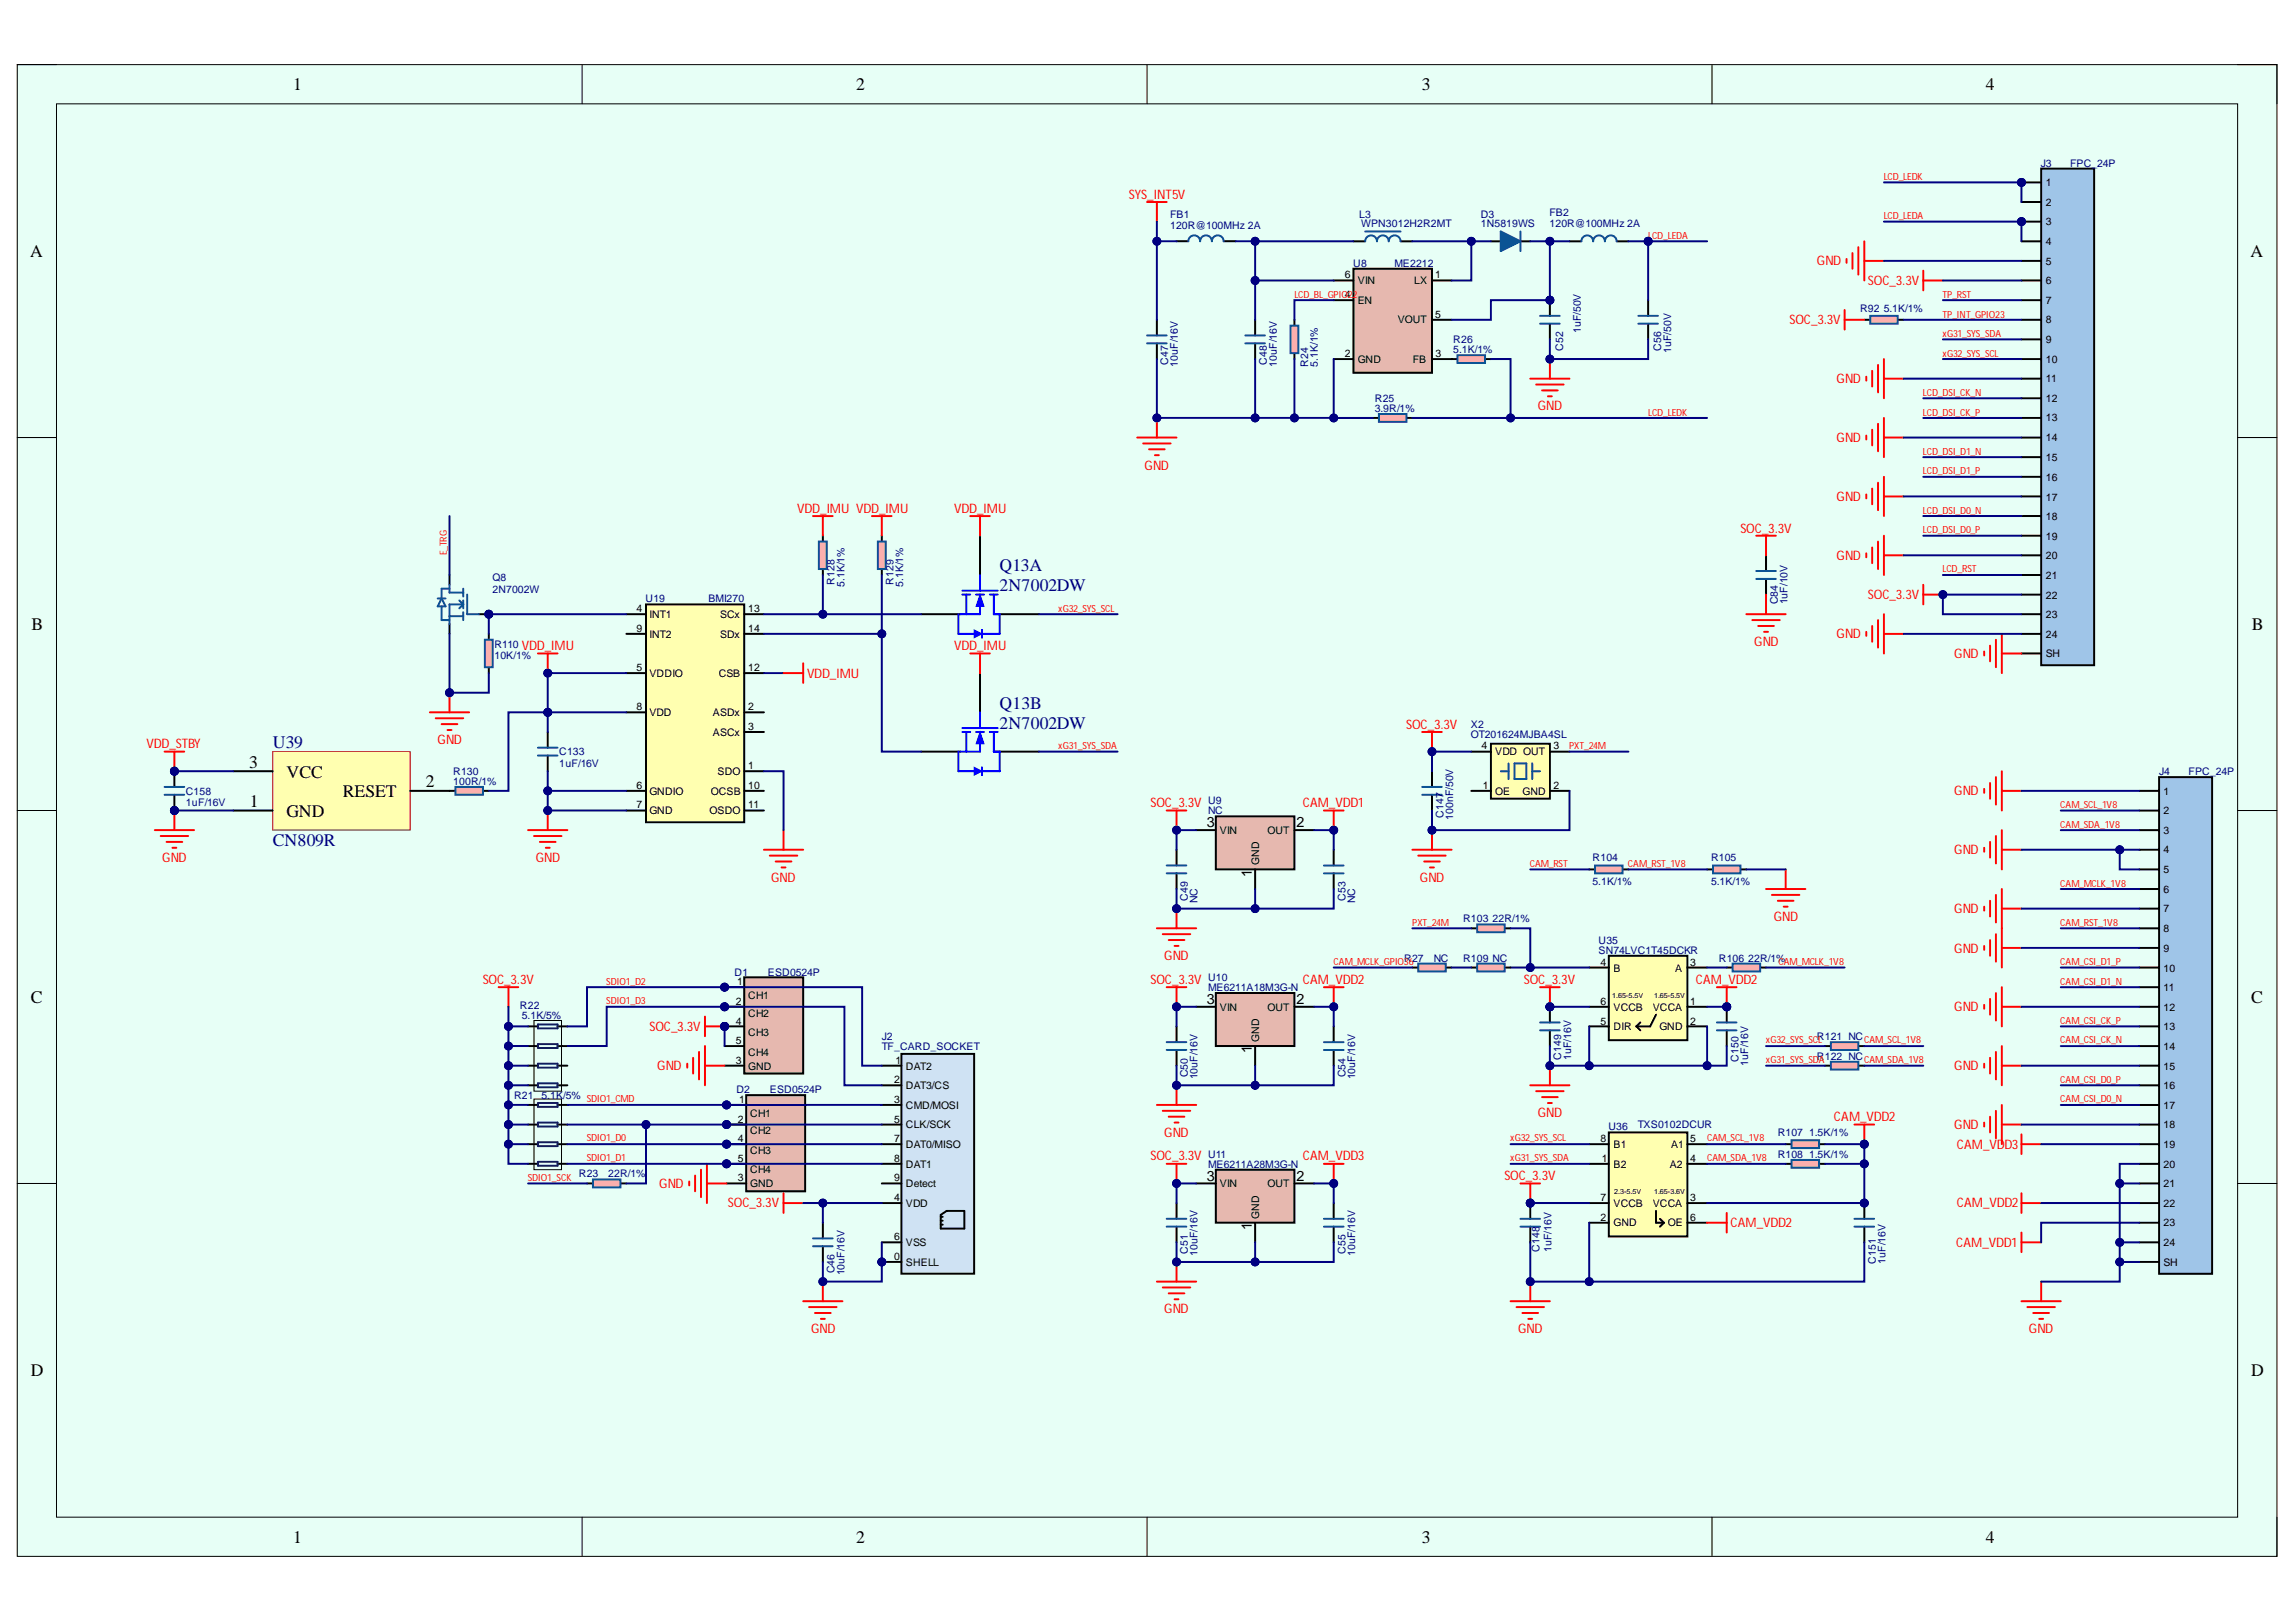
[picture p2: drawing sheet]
<svg xmlns="http://www.w3.org/2000/svg" width="297mm" height="210mm" viewBox="0 0 297 210" stroke-linecap="round" stroke-linejoin="round" font-family="sans-serif">
<defs><g id="words">
<g font-size="2.3">
<text x="37.9" y="11.7">1</text>
<text x="110.8" y="11.7">2</text>
<text x="184" y="11.7">3</text>
<text x="256.9" y="11.7">4</text>
<text x="3.9" y="33.3">A</text>
<text x="291.2" y="33.3">A</text>
<text x="4.1" y="81.5">B</text>
<text x="291.3" y="81.5">B</text>
<text x="32.2" y="99.4">3</text>
<text x="37.1" y="100.6">VCC</text>
<text x="55.1" y="101.9">2</text>
<text x="32.3" y="104.4">1</text>
<text x="37.1" y="105.7">GND</text>
<text x="44.3" y="103.2">RESET</text>
<text x="4" y="129.8">C</text>
<text x="291.3" y="129.8">C</text>
<text x="4" y="178.1">D</text>
<text x="291.3" y="178.1">D</text>
<text x="37.9" y="199.6">1</text>
<text x="110.8" y="199.6">2</text>
<text x="184" y="199.6">3</text>
<text x="256.9" y="199.6">4</text>
</g>
<g font-size="2.3" fill="#000080">
<text x="129.3" y="73.9">Q13A</text>
<text x="129.3" y="76.4">2N7002DW</text>
<text x="129.3" y="91.7">Q13B</text>
<text x="129.3" y="94.3">2N7002DW</text>
<text x="35.3" y="96.8">U39</text>
<text x="35.3" y="109.5">CN809R</text>
</g>
<g font-size="1.9">
<text x="156.1" y="107">3</text>
<text x="167.7" y="107">2</text>
<text x="162" y="113.5" transform="rotate(-90 162 113.5)">1</text>
<text x="156.1" y="129.9">3</text>
<text x="167.7" y="129.9">2</text>
<text x="162" y="136.3" transform="rotate(-90 162 136.3)">1</text>
<text x="156.1" y="152.8">3</text>
<text x="167.7" y="152.8">2</text>
<text x="162" y="159.1" transform="rotate(-90 162 159.1)">1</text>
</g>
<g font-size="1.7" fill="#f00">
<text x="146" y="25.7">SYS_INT5V</text>
<text x="235.1" y="34.3">GND</text>
<text x="231.5" y="41.9">SOC_3.3V</text>
<text x="241.7" y="36.9">SOC_3.3V</text>
<text x="198.9" y="53.1">GND</text>
<text x="237.6" y="49.6">GND</text>
<text x="237.6" y="57.2">GND</text>
<text x="148.1" y="60.8">GND</text>
<text x="237.6" y="64.9">GND</text>
<text x="103.1" y="66.4">VDD_IMU VDD_IMU</text>
<text x="123.5" y="66.4">VDD_IMU</text>
<text x="225.2" y="68.9">SOC_3.3V</text>
<text x="237.6" y="72.5">GND</text>
<text x="241.7" y="77.5">SOC_3.3V</text>
<text x="226.9" y="83.6">GND</text>
<text x="237.6" y="82.6">GND</text>
<text x="67.5" y="84.1">VDD_IMU</text>
<text x="104.4" y="87.7">VDD_IMU</text>
<text x="123.5" y="84.1">VDD_IMU</text>
<text x="252.8" y="85.1">GND</text>
<text x="181.9" y="94.3">SOC_3.3V</text>
<text x="19" y="96.8">VDD_STBY</text>
<text x="56.6" y="96.3">GND</text>
<text x="148.8" y="104.4">SOC_3.3V</text>
<text x="168.6" y="104.4">CAM_VDD1</text>
<text x="252.8" y="102.9">GND</text>
<text x="21" y="111.5">GND</text>
<text x="69.3" y="111.5">GND</text>
<text x="252.8" y="110.5">GND</text>
<text x="99.8" y="114.2">GND</text>
<text x="183.7" y="114.2">GND</text>
<text x="229.5" y="119.2">GND</text>
<text x="252.8" y="118.2">GND</text>
<text x="150.6" y="124.3">GND</text>
<text x="252.8" y="123.3">GND</text>
<text x="62.4" y="127.3">SOC_3.3V</text>
<text x="148.8" y="127.3">SOC_3.3V</text>
<text x="168.6" y="127.3">CAM_VDD2</text>
<text x="197.2" y="127.3">SOC_3.3V</text>
<text x="219.4" y="127.3">CAM_VDD2</text>
<text x="252.8" y="130.9">GND</text>
<text x="84" y="133.4">SOC_3.3V</text>
<text x="85" y="138.5">GND</text>
<text x="252.8" y="138.5">GND</text>
<text x="150.6" y="147.1">GND</text>
<text x="198.9" y="144.6">GND</text>
<text x="237.3" y="145.1">CAM_VDD2</text>
<text x="252.8" y="146.1">GND</text>
<text x="253.2" y="148.6">CAM_VDD3</text>
<text x="85.3" y="153.7">GND</text>
<text x="148.8" y="150.2">SOC_3.3V</text>
<text x="168.6" y="150.2">CAM_VDD3</text>
<text x="194.6" y="152.7">SOC_3.3V</text>
<text x="94.2" y="156.3">SOC_3.3V</text>
<text x="223.9" y="158.8">CAM_VDD2</text>
<text x="253.1" y="161.3">CAM_VDD1</text>
<text x="253.2" y="156.3">CAM_VDD2</text>
<text x="104.9" y="172.5">GND</text>
<text x="150.6" y="170">GND</text>
<text x="196.4" y="172.5">GND</text>
<text x="262.5" y="172.5">GND</text>
</g>
<g font-size="1.4" fill="#000080">
<text x="264" y="21.6">J3</text>
<text x="267.8" y="21.6">FPC_24P</text>
<text x="151.4" y="28.2">FB1</text>
<text x="151.4" y="29.7">120R@100MHz 2A</text>
<text x="175.8" y="28.2">L3</text>
<text x="176.1" y="29.4">WPN3012H2R2MT</text>
<text x="191.6" y="28.2">D3</text>
<text x="191.6" y="29.4">1N5819WS</text>
<text x="200.5" y="27.9">FB2</text>
<text x="200.5" y="29.4">120R@100MHz 2A</text>
<text x="175.1" y="34.5">U8</text>
<text x="180.4" y="34.5">ME2212</text>
<text x="240.7" y="40.3">R92</text>
<text x="243.7" y="40.3">5.1K/1%</text>
<text x="151.1" y="47.2" transform="rotate(-90 151.1 47.2)">C47</text>
<text x="152.4" y="47.4" transform="rotate(-90 152.4 47.4)">10uF/16V</text>
<text x="163.9" y="47.2" transform="rotate(-90 163.9 47.2)">C48</text>
<text x="165.2" y="47.4" transform="rotate(-90 165.2 47.4)">10uF/16V</text>
<text x="169.2" y="47.4" transform="rotate(-90 169.2 47.4)">R24</text>
<text x="170.5" y="47.4" transform="rotate(-90 170.5 47.4)">5.1K/1%</text>
<text x="188" y="44.4">R26</text>
<text x="188" y="45.7">5.1K/1%</text>
<text x="202.2" y="45.4" transform="rotate(-90 202.2 45.4)">C52</text>
<text x="204.5" y="43.1" transform="rotate(-90 204.5 43.1)">1uF/50V</text>
<text x="214.9" y="45.4" transform="rotate(-90 214.9 45.4)">C56</text>
<text x="216.2" y="45.7" transform="rotate(-90 216.2 45.7)">1uF/50V</text>
<text x="177.9" y="52">R25</text>
<text x="177.9" y="53.3">3.9R/1%</text>
<text x="63.7" y="75.2">Q8</text>
<text x="63.7" y="76.7">2N7002W</text>
<text x="83.5" y="78">U19</text>
<text x="91.6" y="78">BMI270</text>
<text x="108" y="75.7" transform="rotate(-90 108 75.7)">R128</text>
<text x="109.2" y="75.9" transform="rotate(-90 109.2 75.9)">5.1K/1%</text>
<text x="115.6" y="75.7" transform="rotate(-90 115.6 75.7)">R129</text>
<text x="116.9" y="75.9" transform="rotate(-90 116.9 75.9)">5.1K/1%</text>
<text x="64" y="83.8">R110</text>
<text x="230" y="78.2" transform="rotate(-90 230 78.2)">C84</text>
<text x="231.3" y="78.2" transform="rotate(-90 231.3 78.2)">1uF/10V</text>
<text x="64" y="85.3">10K/1%</text>
<text x="190.3" y="94.2">X2</text>
<text x="190.3" y="95.5">OT201624MJBA4SL</text>
<text x="58.6" y="100.3">R130</text>
<text x="58.6" y="101.6">100R/1%</text>
<text x="72.3" y="97.7">C133</text>
<text x="72.3" y="99.3">1uF/16V</text>
<text x="279.3" y="100.3">J4</text>
<text x="283.1" y="100.3">FPC_24P</text>
<text x="24" y="102.8">C158</text>
<text x="24" y="104.3">1uF/16V</text>
<text x="156.3" y="104.1">U9</text>
<text x="156.3" y="105.4">NC</text>
<text x="186.8" y="105.9" transform="rotate(-90 186.8 105.9)">C147</text>
<text x="188" y="106.1" transform="rotate(-90 188 106.1)">100nF/50V</text>
<text x="206" y="111.4">R104</text>
<text x="221.4" y="111.4">R105</text>
<text x="153.7" y="116.6" transform="rotate(-90 153.7 116.6)">C49</text>
<text x="154.9" y="116.9" transform="rotate(-90 154.9 116.9)">NC</text>
<text x="174.1" y="116.6" transform="rotate(-90 174.1 116.6)">C53</text>
<text x="175.3" y="116.9" transform="rotate(-90 175.3 116.9)">NC</text>
<text x="189.3" y="119.3">R103</text>
<text x="193.1" y="119.3">22R/1%</text>
<text x="206" y="114.5">5.1K/1%</text>
<text x="221.4" y="114.5">5.1K/1%</text>
<text x="181.7" y="124.5">R27</text>
<text x="185.5" y="124.5">NC</text>
<text x="189.3" y="124.5">R109 NC</text>
<text x="206.8" y="122.2">U35</text>
<text x="206.8" y="123.5">SN74LVC1T45DCKR</text>
<text x="222.4" y="124.5">R106</text>
<text x="226.2" y="124.5">22R/1%</text>
<text x="67.3" y="130.6">R22</text>
<text x="67.5" y="131.8">5.1K/5%</text>
<text x="95" y="126.2">D1</text>
<text x="99.3" y="126.2">ESD0524P</text>
<text x="156.3" y="127">U10</text>
<text x="156.3" y="128.3">ME6211A18M3G-N</text>
<text x="114.1" y="134.6">J2</text>
<text x="114.1" y="135.9">TF_CARD_SOCKET</text>
<text x="202" y="137.1" transform="rotate(-90 202 137.1)">C149</text>
<text x="203.3" y="137.1" transform="rotate(-90 203.3 137.1)">1uF/16V</text>
<text x="224.9" y="137.4" transform="rotate(-90 224.9 137.4)">C150</text>
<text x="226.2" y="137.9" transform="rotate(-90 226.2 137.9)">1uF/16V</text>
<text x="235.1" y="134.6">R121 NC</text>
<text x="235.1" y="137.1">R122 NC</text>
<text x="66.5" y="142.2">R21</text>
<text x="70.1" y="142.2">5.1K/5%</text>
<text x="95.3" y="141.5">D2</text>
<text x="99.6" y="141.5">ESD0524P</text>
<text x="153.7" y="139.4" transform="rotate(-90 153.7 139.4)">C50</text>
<text x="154.9" y="139.7" transform="rotate(-90 154.9 139.7)">10uF/16V</text>
<text x="174.1" y="139.4" transform="rotate(-90 174.1 139.4)">C54</text>
<text x="175.3" y="139.7" transform="rotate(-90 175.3 139.7)">10uF/16V</text>
<text x="156.3" y="149.8">U11</text>
<text x="208.1" y="146.3">U36</text>
<text x="211.9" y="146">TXS0102DCUR</text>
<text x="230" y="147">R107</text>
<text x="230" y="149.8">R108</text>
<text x="234.1" y="147">1.5K/1%</text>
<text x="234.1" y="149.8">1.5K/1%</text>
<text x="74.9" y="152.4">R23</text>
<text x="78.7" y="152.4">22R/1%</text>
<text x="156.3" y="151.1">ME6211A28M3G-N</text>
<text x="108" y="164.8" transform="rotate(-90 108 164.8)">C46</text>
<text x="109.2" y="165.1" transform="rotate(-90 109.2 165.1)">10uF/16V</text>
<text x="153.7" y="162.3" transform="rotate(-90 153.7 162.3)">C51</text>
<text x="154.9" y="162.5" transform="rotate(-90 154.9 162.5)">10uF/16V</text>
<text x="174.1" y="162.3" transform="rotate(-90 174.1 162.3)">C55</text>
<text x="175.3" y="162.5" transform="rotate(-90 175.3 162.5)">10uF/16V</text>
<text x="199.2" y="162" transform="rotate(-90 199.2 162)">C148</text>
<text x="200.7" y="162" transform="rotate(-90 200.7 162)">1uF/16V</text>
<text x="242.7" y="163.5" transform="rotate(-90 242.7 163.5)">C151</text>
<text x="244" y="163.5" transform="rotate(-90 244 163.5)">1uF/16V</text>
</g>
<g font-size="1.4">
<text x="264.7" y="24.1">1</text>
<text x="264.7" y="26.6">2</text>
<text x="264.7" y="29.2">3</text>
<text x="264.7" y="31.7">4</text>
<text x="264.7" y="34.2">5</text>
<text x="174" y="36">6</text>
<text x="174" y="38.6">4</text>
<text x="175.7" y="36.8">VIN</text>
<text x="175.7" y="39.3">EN</text>
<text x="180.8" y="41.9">VOUT</text>
<text x="182.9" y="36.8">LX</text>
<text x="185.7" y="41.1">5</text>
<text x="185.7" y="36">1</text>
<text x="264.7" y="36.8">6</text>
<text x="264.7" y="39.3">7</text>
<text x="264.7" y="41.9">8</text>
<text x="174" y="46.2">2</text>
<text x="175.7" y="46.9">GND</text>
<text x="182.8" y="46.9">FB</text>
<text x="185.7" y="46.2">3</text>
<text x="264.7" y="44.4">9</text>
<text x="264.7" y="46.9">10</text>
<text x="264.7" y="49.5">11</text>
<text x="264.7" y="52">12</text>
<text x="264.7" y="54.5">13</text>
<text x="264.7" y="57.1">14</text>
<text x="264.7" y="59.6">15</text>
<text x="264.7" y="62.2">16</text>
<text x="264.7" y="64.8">17</text>
<text x="264.7" y="67.3">18</text>
<text x="264.7" y="69.8">19</text>
<text x="264.7" y="72.4">20</text>
<text x="264.7" y="74.9">21</text>
<text x="264.7" y="77.5">22</text>
<text x="82.3" y="79.2">4</text>
<text x="82.3" y="81.8">9</text>
<text x="84" y="80">INT1</text>
<text x="84" y="82.5">INT2</text>
<text x="93.2" y="80">SCx</text>
<text x="93.2" y="82.5">SDx</text>
<text x="96.8" y="79.2">13</text>
<text x="96.8" y="81.8">14</text>
<text x="264.7" y="80">23</text>
<text x="264.7" y="82.5">24</text>
<text x="82.3" y="86.8">5</text>
<text x="84" y="87.6">VDDIO</text>
<text x="93" y="87.6">CSB</text>
<text x="96.8" y="86.8">12</text>
<text x="264.7" y="85.1">SH</text>
<text x="82.3" y="91.9">8</text>
<text x="84" y="92.7">VDD</text>
<text x="92.2" y="92.7">ASDx</text>
<text x="92.2" y="95.2">ASCx</text>
<text x="96.8" y="91.9">2</text>
<text x="96.8" y="94.5">3</text>
<text x="92.8" y="100.3">SDO</text>
<text x="96.8" y="99.5">1</text>
<text x="191.7" y="97">4</text>
<text x="193.4" y="97.7">VDD OUT</text>
<text x="201" y="97">3</text>
<text x="82.3" y="102.1">6</text>
<text x="82.3" y="104.6">7</text>
<text x="84" y="102.8">GNDIO</text>
<text x="84" y="105.4">GND</text>
<text x="91.8" y="105.4">OSDO</text>
<text x="92" y="102.8">OCSB</text>
<text x="96.8" y="102.1">10</text>
<text x="96.8" y="104.6">11</text>
<text x="157.8" y="107.9">VIN</text>
<text x="164" y="107.9">OUT</text>
<text x="191.8" y="102.1">1</text>
<text x="193.4" y="102.8">OE</text>
<text x="197" y="102.8">GND</text>
<text x="201" y="102.1">2</text>
<text x="279.9" y="102.8">1</text>
<text x="279.9" y="105.4">2</text>
<text x="279.9" y="107.9">3</text>
<text x="162.9" y="112" transform="rotate(-90 162.9 112)">GND</text>
<text x="279.9" y="110.4">4</text>
<text x="279.9" y="113">5</text>
<text x="279.9" y="115.5">6</text>
<text x="279.9" y="118">7</text>
<text x="207.1" y="125">4</text>
<text x="208.8" y="125.7">B</text>
<text x="216.7" y="125.7">A</text>
<text x="218.7" y="125">3</text>
<text x="279.9" y="120.6">8</text>
<text x="279.9" y="123.2">9</text>
<text x="279.9" y="125.7">10</text>
<text x="95.2" y="130">2</text>
<text x="95.4" y="127.5">1</text>
<text x="96.8" y="129.3">CH1</text>
<text x="96.8" y="131.6">CH2</text>
<text x="157.8" y="130.8">VIN</text>
<text x="164" y="130.8">OUT</text>
<text x="207.1" y="130">6</text>
<text x="208.8" y="130.8">VCCB</text>
<text x="213.8" y="130.8">VCCA</text>
<text x="218.7" y="130">1</text>
<text x="279.9" y="128.3">11</text>
<text x="279.9" y="130.8">12</text>
<text x="95.2" y="137.7">3</text>
<text x="95.2" y="132.6">4</text>
<text x="95.2" y="135.1">5</text>
<text x="96.8" y="134.1">CH3</text>
<text x="96.8" y="136.6">CH4</text>
<text x="115.8" y="137.7">1</text>
<text x="162.9" y="134.8" transform="rotate(-90 162.9 134.8)">GND</text>
<text x="207.1" y="132.6">5</text>
<text x="208.8" y="133.3">DIR</text>
<text x="214.7" y="133.3">GND</text>
<text x="218.7" y="132.6">2</text>
<text x="279.9" y="133.3">13</text>
<text x="279.9" y="135.9">14</text>
<text x="95.6" y="142.7">1</text>
<text x="96.8" y="138.4">GND</text>
<text x="115.7" y="140.2">2</text>
<text x="115.7" y="142.7">3</text>
<text x="117.2" y="138.4">DAT2</text>
<text x="117.2" y="141">DAT3/CS</text>
<text x="117.2" y="143.5">CMD/MOSI</text>
<text x="279.9" y="138.4">15</text>
<text x="279.9" y="141">16</text>
<text x="279.9" y="143.5">17</text>
<text x="95.4" y="145.3">2</text>
<text x="95.4" y="147.8">4</text>
<text x="97.1" y="144.5">CH1</text>
<text x="97.1" y="146.8">CH2</text>
<text x="97.1" y="149.3">CH3</text>
<text x="115.7" y="145.3">5</text>
<text x="115.7" y="147.8">7</text>
<text x="117.2" y="146">CLK/SCK</text>
<text x="117.2" y="148.6">DAT0/MISO</text>
<text x="207.1" y="147.8">8</text>
<text x="208.8" y="148.6">B1</text>
<text x="216.2" y="148.6">A1</text>
<text x="218.7" y="147.8">5</text>
<text x="279.9" y="146">18</text>
<text x="279.9" y="148.6">19</text>
<text x="95.4" y="152.9">3</text>
<text x="95.4" y="150.3">5</text>
<text x="97.1" y="153.6">GND</text>
<text x="97.1" y="151.9">CH4</text>
<text x="115.7" y="155.4">4</text>
<text x="115.7" y="150.3">8</text>
<text x="115.7" y="152.9">9</text>
<text x="117.2" y="151.1">DAT1</text>
<text x="117.2" y="153.6">Detect</text>
<text x="157.8" y="153.6">VIN</text>
<text x="164" y="153.6">OUT</text>
<text x="207.1" y="155.4">7</text>
<text x="207.2" y="150.3">1</text>
<text x="208.8" y="151.1">B2</text>
<text x="216" y="151.1">A2</text>
<text x="218.7" y="155.4">3</text>
<text x="218.7" y="150.3">4</text>
<text x="279.9" y="151.1">20</text>
<text x="279.9" y="153.6">21</text>
<text x="115.7" y="160.5">6</text>
<text x="117.2" y="156.2">VDD</text>
<text x="117.2" y="161.2">VSS</text>
<text x="162.9" y="157.7" transform="rotate(-90 162.9 157.7)">GND</text>
<text x="207.1" y="157.9">2</text>
<text x="208.8" y="158.7">GND</text>
<text x="208.8" y="156.2">VCCB</text>
<text x="213.8" y="156.2">VCCA</text>
<text x="215.8" y="158.7">OE</text>
<text x="218.7" y="157.9">6</text>
<text x="279.9" y="156.2">22</text>
<text x="279.9" y="158.7">23</text>
<text x="279.9" y="161.2">24</text>
<text x="115.7" y="163">0</text>
<text x="117.2" y="163.8">SHELL</text>
<text x="279.9" y="163.8">SH</text>
</g>
<g font-size="1.3" fill="#f00">
<text x="243.7" y="23.3">LCD_LEDK</text>
<text x="243.7" y="28.3">LCD_LEDA</text>
<text x="213.2" y="30.9">LCD_LEDA</text>
<text x="167.5" y="38.6">LCD_BL_GPIO22</text>
<text x="251.3" y="41.1">TP_INT_GPIO23</text>
<text x="251.3" y="38.6">TP_RST</text>
<text x="251.3" y="43.6">xG31_SYS_SDA</text>
<text x="251.3" y="46.2">xG32_SYS_SCL</text>
<text x="213.2" y="53.8">LCD_LEDK</text>
<text x="248.8" y="53.8">LCD_DSI_CK_P</text>
<text x="248.8" y="51.2">LCD_DSI_CK_N</text>
<text x="248.8" y="58.9">LCD_DSI_D1_N</text>
<text x="248.8" y="61.4">LCD_DSI_D1_P</text>
<text x="57.8" y="71.9" transform="rotate(-90 57.8 71.9)">E_TRG</text>
<text x="248.8" y="69">LCD_DSI_D0_P</text>
<text x="248.8" y="66.5">LCD_DSI_D0_N</text>
<text x="251.3" y="74.1">LCD_RST</text>
<text x="136.9" y="79.1">xG32_SYS_SCL</text>
<text x="136.9" y="97">xG31_SYS_SDA</text>
<text x="203" y="97">PXT_24M</text>
<text x="266.5" y="104.6">CAM_SCL_1V8</text>
<text x="266.5" y="107.1">CAM_SDA_1V8</text>
<text x="197.9" y="112.2">CAM_RST</text>
<text x="210.6" y="112.2">CAM_RST_1V8</text>
<text x="182.7" y="119.8">PXT_24M</text>
<text x="266.5" y="114.7">CAM_MCLK_1V8</text>
<text x="266.5" y="119.8">CAM_RST_1V8</text>
<text x="172.5" y="124.9">CAM_MCLK_GPIO36</text>
<text x="230.1" y="124.9">CAM_MCLK_1V8</text>
<text x="266.5" y="124.9">CAM_CSI_D1_P</text>
<text x="78.4" y="130">SDIO1_D3</text>
<text x="78.4" y="127.4">SDIO1_D2</text>
<text x="266.5" y="127.4">CAM_CSI_D1_N</text>
<text x="228.5" y="135">xG32_SYS_SCL</text>
<text x="228.5" y="137.6">xG31_SYS_SDA</text>
<text x="241.2" y="135">CAM_SCL_1V8</text>
<text x="241.2" y="137.6">CAM_SDA_1V8</text>
<text x="266.5" y="132.5">CAM_CSI_CK_P</text>
<text x="266.5" y="135">CAM_CSI_CK_N</text>
<text x="75.9" y="142.6">SDIO1_CMD</text>
<text x="266.5" y="142.6">CAM_CSI_D0_N</text>
<text x="266.5" y="140.1">CAM_CSI_D0_P</text>
<text x="75.9" y="147.7">SDIO1_D0</text>
<text x="195.4" y="147.7">xG32_SYS_SCL</text>
<text x="220.9" y="147.7">CAM_SCL_1V8</text>
<text x="68.3" y="152.8">SDIO1_SCK</text>
<text x="75.9" y="150.3">SDIO1_D1</text>
<text x="195.4" y="150.3">xG31_SYS_SDA</text>
<text x="220.9" y="150.3">CAM_SDA_1V8</text>
</g>
<g font-size=".9">
<text x="208.6" y="129.1">1.65-5.5V</text>
<text x="214" y="129.1">1.65-5.5V</text>
<text x="208.8" y="154.5">2.3-5.5V</text>
<text x="214" y="154.5">1.65-3.6V</text>
</g>
</g></defs>
<path d="M2.2 8.4h292.4v193h-292.4z" fill-rule="evenodd" fill="#e7fff6"/>
<path d="M2.2 8.4h292.4v193h-292.4z" fill="none" stroke="#000" stroke-width=".13"/>
<path d="M7.3 13.4h282.2v182.9h-282.2z" fill-rule="evenodd" fill="#e7fff6"/>
<g fill="none" stroke="#000" stroke-width=".13">
<path d="M2.2 8.4h5.1M7.3 13.4h282.2v182.9h-282.2zM75.3 8.4v5M148.4 8.4v5M221.5 8.4v5M289.5 8.4h5.1v5M2.2 56.6h5.1M289.5 56.6h5.1M2.2 104.9h5.1M289.5 104.9h5.1M2.2 153.2h5.1M289.5 153.2h5.1"/>
<path d="M75.3 196.3v5.1M148.4 196.3v5.1M221.5 196.3v5.1M294.6 196.3v5.1"/>
</g>
<g fill="none" stroke="#f00" stroke-width=".25">
<path d="M241.4 56.4v.5M242.2 55.6v2M243 54.8v3.6M243.7 54.1v5.1M243.7 56.6h2.6M241.4 64v.5M241.4 71.6v.5M242.2 63.2v2.1M242.2 70.8v2.1M243 62.5v3.5M243 70.1v3.5M243.7 61.7v5.1"/>
<path d="M243.7 69.3v5.1M243.7 79.5v5.1M243.7 64.2h2.6M243.7 71.9h2.6M248.8 75.7v2.5M248.8 76.9h2.6M241.4 81.8v.5M242.2 81v2M243 80.2v3.6M243.7 82h2.6"/>
</g>
<circle cx="251.4" cy="76.9" r=".51" fill="#000080"/>
<circle cx="251.4" cy="76.9" r=".51" fill="none" stroke="#000080" stroke-width=".13"/>
<path d="M175.1 34.8h10.2v13.4h-10.2z" fill-rule="evenodd" fill="#e6b8af"/>
<path d="M172.5 36.3h2.6M172.5 38.8h2.6M175.1 34.8h10.2v13.4h-10.2zM175.1 31.2h1.5M181.2 31.2h1.5M185.3 36.3h2.5M192.9 31.2h1.3M196.7 31.2h1.3M172.5 46.5h2.6M185.3 41.4h2.5M185.3 46.5h2.5" fill="none" stroke="#000" stroke-width=".25"/>
<path d="M176.6 31.2a.76 .76 0 0 1 .8-.7 .76 .76 0 0 1 .7 .7 .76 .76 0 0 1 .8-.7 .76 .76 0 0 1 .8 .7 .77 .77 0 0 1 .7-.7 .77 .77 0 0 1 .8 .7M176.6 30h4.6M194.2 30l2.5 1.2-2.5 1.3z" fill="none" stroke="#0b5394" stroke-width=".25"/>
<path d="M194.2 30l2.5 1.2-2.5 1.3z" fill="#0b5394"/>
<path d="M194.2 30l2.5 1.2-2.5 1.3z" fill="none" stroke="#0b5394" stroke-width=".13"/>
<path d="M196.7 30v2.5" fill="none" stroke="#0b5394" stroke-width=".25"/>
<circle cx="200.5" cy="38.8" r=".51" fill="#000080"/>
<circle cx="200.5" cy="38.8" r=".51" fill="none" stroke="#000080" stroke-width=".13"/>
<path d="M200.5 38.8v2.1M200.5 41.9v2" fill="none" stroke="#000" stroke-width=".25"/>
<circle cx="200.5" cy="38.8" r=".51" fill="#000080"/>
<circle cx="200.5" cy="38.8" r=".51" fill="none" stroke="#000080" stroke-width=".13"/>
<path d="M153.7 31.2a.76 .76 0 0 1 .8-.7 .76 .76 0 0 1 .8 .7 .76 .76 0 0 1 .7-.7 .76 .76 0 0 1 .8 .7 .76 .76 0 0 1 .7-.7 .76 .76 0 0 1 .8 .7M204.6 31.2a.76 .76 0 0 1 .7-.7 .76 .76 0 0 1 .8 .7 .76 .76 0 0 1 .8-.7 .76 .76 0 0 1 .7 .7 .76 .76 0 0 1 .8-.7 .76 .76 0 0 1 .8 .7M161.1 44.4h2.5M161.1 43.4h2.5M199.2 41.9h2.6M199.2 40.9h2.6" fill="none" stroke="#0b5394" stroke-width=".25"/>
<path d="M152.2 31.2h1.5M158.3 31.2h1.5M203 31.2h1.6M209.2 31.2h1.5M162.4 41.4v2M162.4 44.4v2.1M167.5 41.4v.7M167.5 45.7v.8" fill="none" stroke="#000" stroke-width=".25"/>
<path d="M167 42.1h1v3.6h-1z" fill-rule="evenodd" fill="#ffafaf"/>
<path d="M148.4 44.4h2.5M148.4 43.4h2.5M167 42.1h1v3.6h-1z" fill="none" stroke="#0b5394" stroke-width=".25"/>
<path d="M149.7 41.4v2M149.7 44.4v2.1" fill="none" stroke="#000" stroke-width=".25"/>
<path d="M147.1 56.6h5.1M147.9 57.4h3.5M148.7 58.1h2M149.4 58.9h.5M149.7 54.1v2.5" fill="none" stroke="#f00" stroke-width=".25"/>
<circle cx="149.7" cy="54.1" r=".51" fill="#000080"/>
<circle cx="149.7" cy="54.1" r=".51" fill="none" stroke="#000080" stroke-width=".13"/>
<path d="M198 49h5M198.7 49.8h3.6M199.5 50.5h2M200.3 51.3h.5M200.5 46.5v2.5" fill="none" stroke="#f00" stroke-width=".25"/>
<circle cx="200.5" cy="46.5" r=".51" fill="#000080"/>
<circle cx="200.5" cy="46.5" r=".51" fill="none" stroke="#000080" stroke-width=".13"/>
<path d="M187.8 46.5h.8M192.1 46.5h.8" fill="none" stroke="#000" stroke-width=".25"/>
<path d="M188.6 46h3.5v1h-3.5z" fill-rule="evenodd" fill="#ffafaf"/>
<path d="M188.6 46h3.5v1h-3.5z" fill="none" stroke="#0b5394" stroke-width=".25"/>
<path d="M177.6 54.1h.8M182 54.1h.7" fill="none" stroke="#000" stroke-width=".25"/>
<path d="M178.4 53.6h3.6v1h-3.6z" fill-rule="evenodd" fill="#ffafaf"/>
<path d="M178.4 53.6h3.6v1h-3.6zM212 41.9h2.5M212 40.9h2.5" fill="none" stroke="#0b5394" stroke-width=".25"/>
<path d="M213.2 38.8v2.1M213.2 41.9v2" fill="none" stroke="#000" stroke-width=".25"/>
<circle cx="213.2" cy="31.2" r=".51" fill="#000080"/>
<circle cx="213.2" cy="31.2" r=".51" fill="none" stroke="#000080" stroke-width=".13"/>
<path d="M241.4 48.7v.6M242.2 48v2M243 47.2v3.6M243.7 46.5v5M243.7 49h2.6" fill="none" stroke="#f00" stroke-width=".25"/>
<circle cx="261.5" cy="23.6" r=".51" fill="#000080"/>
<circle cx="261.5" cy="23.6" r=".51" fill="none" stroke="#000080" stroke-width=".13"/>
<circle cx="261.5" cy="28.7" r=".51" fill="#000080"/>
<circle cx="261.5" cy="28.7" r=".51" fill="none" stroke="#000080" stroke-width=".13"/>
<path d="M264.1 21.8h6.8v64.3h-6.8z" fill-rule="evenodd" fill="#9fc5e8"/>
<path d="M261.5 23.6h2.6M264.1 21.8h6.8v64.3h-6.8z" fill="none" stroke="#000" stroke-width=".25"/>
<circle cx="261.5" cy="23.6" r=".51" fill="#000080"/>
<circle cx="261.5" cy="23.6" r=".51" fill="none" stroke="#000080" stroke-width=".13"/>
<path d="M261.5 26.1h2.6M261.5 28.7h2.6" fill="none" stroke="#000" stroke-width=".25"/>
<circle cx="261.5" cy="28.7" r=".51" fill="#000080"/>
<circle cx="261.5" cy="28.7" r=".51" fill="none" stroke="#000080" stroke-width=".13"/>
<g fill="none" stroke="#000" stroke-width=".25">
<path d="M261.5 31.2h2.6M261.5 33.8h2.6M261.5 36.3h2.6M261.5 38.8h2.6M261.5 41.4h2.6M261.5 43.9h2.6M261.5 46.5h2.6M261.5 49h2.6M261.5 51.5h2.6M261.5 54.1h2.6M261.5 56.6h2.6M261.5 59.2h2.6"/>
<path d="M261.5 61.7h2.6M261.5 64.2h2.6M261.5 66.8h2.6M261.5 69.3h2.6M261.5 71.9h2.6M261.5 74.4h2.6M261.5 76.9h2.6M261.5 79.5h2.6M261.5 82h2.6M261.5 84.6h2.6"/>
</g>
<path d="M238.9 33.5v.5M239.7 32.7v2.1M240.4 32v3.5M241.2 31.2v5.1M241.2 33.8h2.5M248.8 35v2.6M248.8 36.3h2.6M256.7 84.3v.5M257.5 83.6v2M258.2 82.8v3.5M259 82v5.1M259 84.6h2.5" fill="none" stroke="#f00" stroke-width=".25"/>
<circle cx="114.1" cy="163.3" r=".51" fill="#000080"/>
<circle cx="114.1" cy="163.3" r=".51" fill="none" stroke="#000080" stroke-width=".13"/>
<path d="M116.6 136.4h9.4v28.4h-9.4z" fill-rule="evenodd" fill="#cfe2f3"/>
<path d="M114.1 137.9h2.5M116.6 136.4h9.4v28.4h-9.4zM114.1 140.4h2.5M114.1 143h2.5M114.1 155.7h2.5M114.1 145.5h2.5M114.1 148.1h2.5M114.1 150.6h2.5M114.1 153.2h2.5M114.1 160.8h2.5M114.1 163.3h2.5" fill="none" stroke="#000" stroke-width=".25"/>
<circle cx="114.1" cy="163.3" r=".51" fill="#000080"/>
<circle cx="114.1" cy="163.3" r=".51" fill="none" stroke="#000080" stroke-width=".13"/>
<path d="M106.5 158.2v2.1M121.7 157.2l.8-.5h2.3v2.3h-3.1zM121.7 157.5h.3M121.7 158h.3M121.7 158.5h.3M106.5 161.3v2" fill="none" stroke="#000" stroke-width=".25"/>
<path d="M105.2 161.3h2.5M105.2 160.3h2.5" fill="none" stroke="#0b5394" stroke-width=".25"/>
<path d="M103.9 168.4h5.1M104.7 169.2h3.5M105.4 169.9h2.1M106.2 170.7h.5M106.5 165.9v2.5" fill="none" stroke="#f00" stroke-width=".25"/>
<circle cx="106.5" cy="165.9" r=".51" fill="#000080"/>
<circle cx="106.5" cy="165.9" r=".51" fill="none" stroke="#000080" stroke-width=".13"/>
<path d="M75.9 153.2h.8M80.3 153.2h.7" fill="none" stroke="#000" stroke-width=".25"/>
<path d="M76.7 152.6h3.6v1.1h-3.6z" fill-rule="evenodd" fill="#ffafaf"/>
<path d="M76.7 152.6h3.6v1.1h-3.6z" fill="none" stroke="#0b5394" stroke-width=".25"/>
<circle cx="94" cy="143" r=".51" fill="#000080"/>
<circle cx="94" cy="143" r=".51" fill="none" stroke="#000080" stroke-width=".13"/>
<circle cx="94" cy="145.5" r=".51" fill="#000080"/>
<circle cx="94" cy="145.5" r=".51" fill="none" stroke="#000080" stroke-width=".13"/>
<circle cx="94" cy="148.1" r=".51" fill="#000080"/>
<circle cx="94" cy="148.1" r=".51" fill="none" stroke="#000080" stroke-width=".13"/>
<circle cx="94" cy="150.6" r=".51" fill="#000080"/>
<circle cx="94" cy="150.6" r=".51" fill="none" stroke="#000080" stroke-width=".13"/>
<path d="M96.5 141.7h7.7v12.5h-7.7z" fill-rule="evenodd" fill="#e6b8af"/>
<path d="M94 143h2.5M96.5 141.7h7.7v12.5h-7.7z" fill="none" stroke="#000" stroke-width=".25"/>
<circle cx="94" cy="143" r=".51" fill="#000080"/>
<circle cx="94" cy="143" r=".51" fill="none" stroke="#000080" stroke-width=".13"/>
<path d="M94 145.5h2.5" fill="none" stroke="#000" stroke-width=".25"/>
<circle cx="94" cy="145.5" r=".51" fill="#000080"/>
<circle cx="94" cy="145.5" r=".51" fill="none" stroke="#000080" stroke-width=".13"/>
<path d="M94 153.2h2.5M94 148.1h2.5" fill="none" stroke="#000" stroke-width=".25"/>
<circle cx="94" cy="148.1" r=".51" fill="#000080"/>
<circle cx="94" cy="148.1" r=".51" fill="none" stroke="#000080" stroke-width=".13"/>
<path d="M94 150.6h2.5" fill="none" stroke="#000" stroke-width=".25"/>
<circle cx="94" cy="150.6" r=".51" fill="#000080"/>
<circle cx="94" cy="150.6" r=".51" fill="none" stroke="#000080" stroke-width=".13"/>
<circle cx="93.7" cy="127.7" r=".51" fill="#000080"/>
<circle cx="93.7" cy="127.7" r=".51" fill="none" stroke="#000080" stroke-width=".13"/>
<circle cx="93.7" cy="130.3" r=".51" fill="#000080"/>
<circle cx="93.7" cy="130.3" r=".51" fill="none" stroke="#000080" stroke-width=".13"/>
<circle cx="93.7" cy="132.8" r=".51" fill="#000080"/>
<circle cx="93.7" cy="132.8" r=".51" fill="none" stroke="#000080" stroke-width=".13"/>
<path d="M96.3 126.5h7.6v12.4h-7.6z" fill-rule="evenodd" fill="#e6b8af"/>
<path d="M93.7 127.7h2.6M96.3 126.5h7.6v12.4h-7.6z" fill="none" stroke="#000" stroke-width=".25"/>
<circle cx="93.7" cy="127.7" r=".51" fill="#000080"/>
<circle cx="93.7" cy="127.7" r=".51" fill="none" stroke="#000080" stroke-width=".13"/>
<path d="M93.7 130.3h2.6" fill="none" stroke="#000" stroke-width=".25"/>
<circle cx="93.7" cy="130.3" r=".51" fill="#000080"/>
<circle cx="93.7" cy="130.3" r=".51" fill="none" stroke="#000080" stroke-width=".13"/>
<path d="M93.7 137.9h2.6M93.7 132.8h2.6" fill="none" stroke="#000" stroke-width=".25"/>
<circle cx="93.7" cy="132.8" r=".51" fill="#000080"/>
<circle cx="93.7" cy="132.8" r=".51" fill="none" stroke="#000080" stroke-width=".13"/>
<g fill="none" stroke="#000" stroke-width=".25">
<path d="M68.3 135.4h1.3M68.3 132.8h1.3M68.3 137.9h1.3M72.1 135.4h1.3M72.1 132.8h1.3M72.1 137.9h1.3M93.7 135.4h2.6M68.3 143h1.3M68.3 145.5h1.3M68.3 148.1h1.3M68.3 150.6h1.3M68.3 140.4h1.3"/>
<path d="M72.1 143h1.3M72.1 145.5h1.3M72.1 148.1h1.3M72.1 150.6h1.3M72.1 140.4h1.3"/>
</g>
<path d="M88.9 137.7v.5M89.7 136.9v2M90.4 136.1v3.6M91.2 135.4v5M91.2 137.9h2.5M89.2 152.9v.5M89.9 152.1v2.1M90.7 151.4v3.5M91.5 150.6v5.1M91.5 153.2h2.5" fill="none" stroke="#f00" stroke-width=".25"/>
<path d="M69.1 132.1h3.5v9.1h-3.5zM69.1 142.2h3.5v9.2h-3.5z" fill="none" stroke="#000" stroke-width=".13"/>
<path d="M69.6 132.6h2.5v.5h-2.5zM69.6 135.1h2.5v.5h-2.5zM69.6 137.7h2.5v.5h-2.5zM69.6 140.2h2.5v.5h-2.5zM69.6 142.7h2.5v.5h-2.5zM69.6 145.3h2.5v.5h-2.5zM69.6 147.8h2.5v.5h-2.5zM69.6 150.4h2.5v.5h-2.5z" fill="none" stroke="#073763" stroke-width=".25"/>
<path d="M279.3 100.6h6.9v64.2h-6.9z" fill-rule="evenodd" fill="#9fc5e8"/>
<g fill="none" stroke="#000" stroke-width=".25">
<path d="M276.8 102.3h2.5M276.8 104.9h2.5M276.8 107.4h2.5M276.8 110h2.5M276.8 112.5h2.5M276.8 115h2.5M276.8 117.6h2.5M279.3 100.6h6.9v64.2h-6.9zM182.7 125.2h.8M187 125.2h.8M276.8 120.1h2.5M276.8 122.7h2.5"/>
<path d="M276.8 125.2h2.5M276.8 127.8h2.5M276.8 130.3h2.5M276.8 132.8h2.5M276.8 135.4h2.5M276.8 137.9h2.5M276.8 140.4h2.5M276.8 143h2.5M276.8 145.5h2.5M276.8 148.1h2.5M276.8 150.6h2.5M276.8 153.2h2.5"/>
<path d="M276.8 155.7h2.5M276.8 158.2h2.5M276.8 160.8h2.5M276.8 163.3h2.5"/>
</g>
<path d="M183.5 124.7h3.5v1h-3.5z" fill-rule="evenodd" fill="#ffafaf"/>
<path d="M183.5 124.7h3.5v1h-3.5z" fill="none" stroke="#0b5394" stroke-width=".25"/>
<path d="M157.3 128.5h10.2v6.9h-10.2z" fill-rule="evenodd" fill="#e6b8af"/>
<path d="M152.2 132.8v2.1M152.2 135.9v2M154.8 130.3h2.5M157.3 128.5h10.2v6.9h-10.2zM162.4 135.4v2.5M167.5 130.3h2.5M172.5 132.8v2.1M172.5 135.9v2" fill="none" stroke="#000" stroke-width=".25"/>
<path d="M150.9 135.9h2.6M150.9 134.9h2.6M171.3 135.9h2.5M171.3 134.9h2.5" fill="none" stroke="#0b5394" stroke-width=".25"/>
<path d="M149.7 143h5.1M150.4 143.7h3.6M151.2 144.5h2M152 145.3h.5M152.2 140.4v2.6" fill="none" stroke="#f00" stroke-width=".25"/>
<circle cx="152.2" cy="140.4" r=".51" fill="#000080"/>
<circle cx="152.2" cy="140.4" r=".51" fill="none" stroke="#000080" stroke-width=".13"/>
<path d="M150.9 127.7h2.6M152.2 127.7v2.6" fill="none" stroke="#f00" stroke-width=".25"/>
<circle cx="152.2" cy="130.3" r=".51" fill="#000080"/>
<circle cx="152.2" cy="130.3" r=".51" fill="none" stroke="#000080" stroke-width=".13"/>
<path d="M157.3 105.6h10.2v6.9h-10.2z" fill-rule="evenodd" fill="#e6b8af"/>
<path d="M152.2 110v2M152.2 113v2M154.8 107.4h2.5M157.3 105.6h10.2v6.9h-10.2zM162.4 112.5v2.5M167.5 107.4h2.5M172.5 110v2M172.5 113v2" fill="none" stroke="#000" stroke-width=".25"/>
<path d="M150.9 113h2.6M150.9 112h2.6M171.3 113h2.5M171.3 112h2.5" fill="none" stroke="#0b5394" stroke-width=".25"/>
<path d="M152.2 117.6v2.5M149.7 120.1h5.1M150.4 120.9h3.6M151.2 121.6h2M152 122.4h.5" fill="none" stroke="#f00" stroke-width=".25"/>
<circle cx="152.2" cy="117.6" r=".51" fill="#000080"/>
<circle cx="152.2" cy="117.6" r=".51" fill="none" stroke="#000080" stroke-width=".13"/>
<path d="M150.9 104.9h2.6M152.2 104.9v2.5" fill="none" stroke="#f00" stroke-width=".25"/>
<circle cx="152.2" cy="107.4" r=".51" fill="#000080"/>
<circle cx="152.2" cy="107.4" r=".51" fill="none" stroke="#000080" stroke-width=".13"/>
<path d="M157.3 151.4h10.2v6.8h-10.2z" fill-rule="evenodd" fill="#e6b8af"/>
<path d="M152.2 155.7v2M152.2 158.7v2.1M154.8 153.2h2.5M157.3 151.4h10.2v6.8h-10.2zM162.4 158.2v2.6M167.5 153.2h2.5M172.5 155.7v2M172.5 158.7v2.1" fill="none" stroke="#000" stroke-width=".25"/>
<path d="M150.9 158.7h2.6M150.9 157.7h2.6M171.3 158.7h2.5M171.3 157.7h2.5" fill="none" stroke="#0b5394" stroke-width=".25"/>
<path d="M149.7 165.9h5.1M150.4 166.6h3.6M151.2 167.4h2M152 168.1h.5M152.2 163.3v2.6" fill="none" stroke="#f00" stroke-width=".25"/>
<circle cx="152.2" cy="163.3" r=".51" fill="#000080"/>
<circle cx="152.2" cy="163.3" r=".51" fill="none" stroke="#000080" stroke-width=".13"/>
<path d="M150.9 150.6h2.6M152.2 150.6v2.6" fill="none" stroke="#f00" stroke-width=".25"/>
<circle cx="152.2" cy="153.1" r=".51" fill="#000080"/>
<circle cx="152.2" cy="153.1" r=".51" fill="none" stroke="#000080" stroke-width=".13"/>
<path d="M171.3 104.9h2.5M172.5 104.9v2.5" fill="none" stroke="#f00" stroke-width=".25"/>
<circle cx="172.5" cy="107.4" r=".51" fill="#000080"/>
<circle cx="172.5" cy="107.4" r=".51" fill="none" stroke="#000080" stroke-width=".13"/>
<path d="M171.3 127.8h2.5M172.5 127.7v2.6" fill="none" stroke="#f00" stroke-width=".25"/>
<circle cx="172.5" cy="130.3" r=".51" fill="#000080"/>
<circle cx="172.5" cy="130.3" r=".51" fill="none" stroke="#000080" stroke-width=".13"/>
<path d="M171.3 150.6h2.5M172.5 150.6v2.6" fill="none" stroke="#f00" stroke-width=".25"/>
<circle cx="172.5" cy="153.1" r=".51" fill="#000080"/>
<circle cx="172.5" cy="153.2" r=".51" fill="none" stroke="#000080" stroke-width=".13"/>
<path d="M70.9 94.7v2.1M70.9 97.8v2" fill="none" stroke="#000" stroke-width=".25"/>
<path d="M69.6 96.8h2.5M69.6 97.8h2.5" fill="none" stroke="#0b5394" stroke-width=".25"/>
<path d="M68.3 107.4h5.1M69.1 108.2h3.5M69.8 109h2.1M70.6 109.7h.5M70.9 104.9v2.5" fill="none" stroke="#f00" stroke-width=".25"/>
<circle cx="70.9" cy="104.9" r=".51" fill="#000080"/>
<circle cx="70.9" cy="104.9" r=".51" fill="none" stroke="#000080" stroke-width=".13"/>
<path d="M83.6 78.2h12.7v28.2h-12.7z" fill-rule="evenodd" fill="#ffffb0"/>
<g fill="none" stroke="#000" stroke-width=".25">
<path d="M241.2 41.4h.8M245.5 41.4h.8M81 79.5h2.6M83.6 78.2h12.7v28.2h-12.7zM96.3 79.5h2.5M81 92.2h2.6M81 87.1h2.6M81 82h2.6M96.3 99.8h2.5M96.3 92.2h2.5M96.3 94.7h2.5M96.3 87.1h2.5"/>
<path d="M96.3 82h2.5M81 102.3h2.6M81 104.9h2.6M96.3 102.3h2.5M96.3 104.9h2.5"/>
</g>
<path d="M98.8 110h5.1M99.6 110.7h3.5M100.4 111.5h2M101.1 112.3h.5M101.4 107.4v2.6" fill="none" stroke="#f00" stroke-width=".25"/>
<path d="M242 40.9h3.5v1h-3.5z" fill-rule="evenodd" fill="#ffafaf"/>
<path d="M242 40.9h3.5v1h-3.5z" fill="none" stroke="#0b5394" stroke-width=".25"/>
<path d="M238.6 40.1v2.6M238.6 41.4h2.6M64.5 127.7h2.5M65.8 127.7v2.6M91.2 131.6v2.5M91.2 132.8h2.5M101.4 154.4v2.6M101.4 155.7h2.5" fill="none" stroke="#f00" stroke-width=".25"/>
<circle cx="93.7" cy="132.8" r=".51" fill="#000080"/>
<circle cx="93.7" cy="132.8" r=".51" fill="none" stroke="#000080" stroke-width=".13"/>
<path d="M228.5 71.9v2M228.5 74.9v2" fill="none" stroke="#000" stroke-width=".25"/>
<path d="M227.2 73.9h2.5M227.2 74.9h2.5" fill="none" stroke="#0b5394" stroke-width=".25"/>
<g fill="none" stroke="#f00" stroke-width=".25">
<path d="M148.4 26.1h2.5M149.7 26.1v2.6M225.9 79.5h5.1M227.2 69.3h2.5M228.5 69.3v2.6M228.5 76.9v2.6M226.7 80.2h3.6M227.5 81h2M228.2 81.8h.5M259 99.8v5.1M256.7 102.1v.5M256.7 109.7v.5"/>
<path d="M256.7 117.3v.5M257.5 101.3v2.1M257.5 109v2M257.5 116.6v2M258.2 100.6v3.5M258.2 108.2v3.5M258.2 115.8v3.6M259 107.4v5.1M259 115v10.2M259 102.3h2.5M259 110h2.5M259 117.6h2.5"/>
<path d="M256.7 122.4v.5M256.7 130v.5M256.7 137.7v.5M257.5 121.7v2M257.5 129.3v2M257.5 136.9v2M258.2 120.9v3.5M258.2 128.5v3.6M258.2 136.1v3.6M259 127.8v5M259 135.4v5M259 122.7h2.5"/>
<path d="M259 130.3h2.5M259 137.9h2.5M256.7 145.3v.5M257.5 144.5v2M258.2 143.8v3.5M259 143v5.1M259 145.5h2.5M261.5 146.8v2.5M261.5 154.4v2.6M261.5 159.5v2.5M261.5 148.1h2.6M261.5 155.7h2.6"/>
<path d="M261.5 168.4h5.1M261.5 160.8h2.6M262.3 169.2h3.5M263 169.9h2.1M263.8 170.7h.5M264.1 165.9v2.5"/>
</g>
<path d="M208.1 146.5h10.2v13.5h-10.2z" fill-rule="evenodd" fill="#ffffb0"/>
<path d="M205.6 150.6h2.5M205.6 158.2h2.5M205.6 155.7h2.5M205.6 148.1h2.5M208.1 146.5h10.2v13.5h-10.2zM214.2 156.7v1.5h1.1M214.7 157.7l.6 .5M215.3 158.2l-.6 .5M218.3 150.6h2.6M218.3 158.2h2.6M218.3 155.7h2.6M218.3 148.1h2.6" fill="none" stroke="#000" stroke-width=".25"/>
<path d="M208.1 123.7h10.2v10.9h-10.2z" fill-rule="evenodd" fill="#ffffb0"/>
<path d="M205.6 130.3h2.5M205.6 132.8h2.5M205.6 125.2h2.5M208.1 123.7h10.2v10.9h-10.2zM211.7 132.8l.5 .5M212.2 132.3l-.5 .5M214.2 131.3l-.7 1.5h-1.8M218.3 130.3h2.6M218.3 132.8h2.6M218.3 125.2h2.6M231 148.1h.8M235.3 148.1h.8" fill="none" stroke="#000" stroke-width=".25"/>
<path d="M231.8 147.6h3.5v1h-3.5z" fill-rule="evenodd" fill="#ffafaf"/>
<path d="M231.8 147.6h3.5v1h-3.5z" fill="none" stroke="#0b5394" stroke-width=".25"/>
<path d="M231 150.6h.8M235.3 150.6h.8" fill="none" stroke="#000" stroke-width=".25"/>
<path d="M231.8 150.1h3.5v1h-3.5z" fill-rule="evenodd" fill="#ffafaf"/>
<path d="M231.8 150.1h3.5v1h-3.5z" fill="none" stroke="#0b5394" stroke-width=".25"/>
<path d="M239.9 145.5h2.6M241.2 145.5v2.6" fill="none" stroke="#f00" stroke-width=".25"/>
<circle cx="241.2" cy="148.1" r=".51" fill="#000080"/>
<circle cx="241.2" cy="148.1" r=".51" fill="none" stroke="#000080" stroke-width=".13"/>
<circle cx="198" cy="155.7" r=".51" fill="#000080"/>
<circle cx="198" cy="155.7" r=".51" fill="none" stroke="#000080" stroke-width=".13"/>
<path d="M198 155.7v2" fill="none" stroke="#000" stroke-width=".25"/>
<circle cx="198" cy="155.7" r=".51" fill="#000080"/>
<circle cx="198" cy="155.7" r=".51" fill="none" stroke="#000080" stroke-width=".13"/>
<path d="M198 158.7v2.1" fill="none" stroke="#000" stroke-width=".25"/>
<path d="M196.7 157.7h2.5M196.7 158.7h2.5" fill="none" stroke="#0b5394" stroke-width=".25"/>
<path d="M196.7 153.2h2.5M198 153.2v2.5M220.9 158.2h2.5M223.4 157v2.5" fill="none" stroke="#f00" stroke-width=".25"/>
<circle cx="198" cy="155.7" r=".51" fill="#000080"/>
<circle cx="198" cy="155.7" r=".51" fill="none" stroke="#000080" stroke-width=".13"/>
<path d="M195.4 168.4h5.1M196.2 169.2h3.5M197 169.9h2M197.7 170.7h.5M198 165.9v2.5" fill="none" stroke="#f00" stroke-width=".25"/>
<circle cx="198" cy="165.9" r=".51" fill="#000080"/>
<circle cx="198" cy="165.9" r=".51" fill="none" stroke="#000080" stroke-width=".13"/>
<path d="M223.4 125.2h.8M227.7 125.2h.8" fill="none" stroke="#000" stroke-width=".25"/>
<path d="M224.2 124.7h3.5v1h-3.5z" fill-rule="evenodd" fill="#ffafaf"/>
<path d="M224.2 124.7h3.5v1h-3.5z" fill="none" stroke="#0b5394" stroke-width=".25"/>
<circle cx="200.5" cy="130.3" r=".51" fill="#000080"/>
<circle cx="200.5" cy="130.3" r=".51" fill="none" stroke="#000080" stroke-width=".13"/>
<path d="M200.5 130.3v2" fill="none" stroke="#000" stroke-width=".25"/>
<circle cx="200.5" cy="130.3" r=".51" fill="#000080"/>
<circle cx="200.5" cy="130.3" r=".51" fill="none" stroke="#000080" stroke-width=".13"/>
<path d="M200.5 133.3v2.1" fill="none" stroke="#000" stroke-width=".25"/>
<path d="M199.2 132.3h2.6M199.2 133.3h2.6" fill="none" stroke="#0b5394" stroke-width=".25"/>
<circle cx="223.4" cy="130.3" r=".51" fill="#000080"/>
<circle cx="223.4" cy="130.3" r=".51" fill="none" stroke="#000080" stroke-width=".13"/>
<path d="M223.4 130.3v2" fill="none" stroke="#000" stroke-width=".25"/>
<circle cx="223.4" cy="130.3" r=".51" fill="#000080"/>
<circle cx="223.4" cy="130.3" r=".51" fill="none" stroke="#000080" stroke-width=".13"/>
<path d="M223.4 133.3v2.1" fill="none" stroke="#000" stroke-width=".25"/>
<path d="M222.1 132.3h2.6M222.1 133.3h2.6" fill="none" stroke="#0b5394" stroke-width=".25"/>
<circle cx="241.2" cy="155.7" r=".51" fill="#000080"/>
<circle cx="241.2" cy="155.7" r=".51" fill="none" stroke="#000080" stroke-width=".13"/>
<path d="M241.2 155.7v2" fill="none" stroke="#000" stroke-width=".25"/>
<circle cx="241.2" cy="155.7" r=".51" fill="#000080"/>
<circle cx="241.2" cy="155.7" r=".51" fill="none" stroke="#000080" stroke-width=".13"/>
<path d="M241.2 158.7v2.1" fill="none" stroke="#000" stroke-width=".25"/>
<path d="M239.9 157.7h2.6M239.9 158.7h2.6" fill="none" stroke="#0b5394" stroke-width=".25"/>
<path d="M200.5 137.9v2.5M198 140.4h5M198.7 141.2h3.6M199.5 142h2M200.3 142.7h.5" fill="none" stroke="#f00" stroke-width=".25"/>
<circle cx="200.5" cy="137.9" r=".51" fill="#000080"/>
<circle cx="200.5" cy="137.9" r=".51" fill="none" stroke="#000080" stroke-width=".13"/>
<path d="M199.2 127.8h2.6M200.5 127.8v2.5" fill="none" stroke="#f00" stroke-width=".25"/>
<circle cx="200.5" cy="130.3" r=".51" fill="#000080"/>
<circle cx="200.5" cy="130.3" r=".51" fill="none" stroke="#000080" stroke-width=".13"/>
<path d="M222.1 127.8h2.6M223.4 127.8v2.5" fill="none" stroke="#f00" stroke-width=".25"/>
<circle cx="223.4" cy="130.3" r=".51" fill="#000080"/>
<circle cx="223.4" cy="130.3" r=".51" fill="none" stroke="#000080" stroke-width=".13"/>
<path d="M190.3 120.1h.8M194.7 120.1h.7" fill="none" stroke="#000" stroke-width=".25"/>
<path d="M191.1 119.6h3.6v1h-3.6z" fill-rule="evenodd" fill="#ffafaf"/>
<path d="M191.1 119.6h3.6v1h-3.6z" fill="none" stroke="#0b5394" stroke-width=".25"/>
<path d="M192.9 96.2h7.6v7.2h-7.6z" fill-rule="evenodd" fill="#ffffb0"/>
<path d="M185.3 99.8v2M190.3 97.3h2.6M192.9 96.2h7.6v7.2h-7.6zM200.5 97.3h2.5M185.3 102.9v2M190.3 102.3h2.6M200.5 102.3h2.5" fill="none" stroke="#000" stroke-width=".25"/>
<path d="M194.2 99.8h1M195.2 98.8v2M195.9 98.8h1.6v2h-1.6zM198.2 99.8h1M198.2 98.8v2M184 101.8h2.5M184 102.9h2.5" fill="none" stroke="#0b5394" stroke-width=".25"/>
<path d="M182.7 110h5.1M183.5 110.7h3.5M184.2 111.5h2.1M185 112.3h.5M185.3 107.4v2.6" fill="none" stroke="#f00" stroke-width=".25"/>
<circle cx="185.3" cy="107.4" r=".51" fill="#000080"/>
<circle cx="185.3" cy="107.4" r=".51" fill="none" stroke="#000080" stroke-width=".13"/>
<path d="M184 94.7h2.5M185.3 94.7v2.6" fill="none" stroke="#f00" stroke-width=".25"/>
<circle cx="185.3" cy="97.3" r=".51" fill="#000080"/>
<circle cx="185.3" cy="97.3" r=".51" fill="none" stroke="#000080" stroke-width=".13"/>
<path d="M220.9 112.5h.7M225.2 112.5h.7" fill="none" stroke="#000" stroke-width=".25"/>
<path d="M221.6 112h3.6v1h-3.6z" fill-rule="evenodd" fill="#ffafaf"/>
<path d="M221.6 112h3.6v1h-3.6z" fill="none" stroke="#0b5394" stroke-width=".25"/>
<path d="M205.6 112.5h.8M209.9 112.5h.8" fill="none" stroke="#000" stroke-width=".25"/>
<path d="M206.4 112h3.5v1h-3.5z" fill-rule="evenodd" fill="#ffafaf"/>
<path d="M206.4 112h3.5v1h-3.5z" fill="none" stroke="#0b5394" stroke-width=".25"/>
<path d="M243.7 33.8h17.8M246.3 56.6h15.2M248.8 51.5h12.7M248.8 54.1h12.7M248.8 59.2h12.7M246.3 64.2h15.2M248.8 61.7h12.7M248.8 66.8h12.7M248.8 69.3h12.7M251.4 74.4h10.1M261.5 76.9h-10.1v2.6h10.1" fill="none" stroke="#000080" stroke-width=".25"/>
<circle cx="251.4" cy="76.9" r=".51" fill="#000080"/>
<circle cx="251.4" cy="76.9" r=".51" fill="none" stroke="#000080" stroke-width=".13"/>
<path d="M175.1 31.2h-12.7v5.1h10.1M246.3 82h15.2" fill="none" stroke="#000080" stroke-width=".25"/>
<circle cx="162.4" cy="31.2" r=".51" fill="#000080"/>
<circle cx="162.4" cy="31.2" r=".51" fill="none" stroke="#000080" stroke-width=".13"/>
<circle cx="162.4" cy="36.3" r=".51" fill="#000080"/>
<circle cx="162.4" cy="36.3" r=".51" fill="none" stroke="#000080" stroke-width=".13"/>
<path d="M182.7 31.2h7.6v5.1h-2.5" fill="none" stroke="#000080" stroke-width=".25"/>
<circle cx="190.3" cy="31.2" r=".51" fill="#000080"/>
<circle cx="190.3" cy="31.2" r=".51" fill="none" stroke="#000080" stroke-width=".13"/>
<path d="M172.5 38.8h-5v2.6M167.5 46.5v7.6" fill="none" stroke="#000080" stroke-width=".25"/>
<circle cx="167.5" cy="54.1" r=".51" fill="#000080"/>
<circle cx="167.5" cy="54.1" r=".51" fill="none" stroke="#000080" stroke-width=".13"/>
<path d="M159.8 31.2h2.6" fill="none" stroke="#000080" stroke-width=".25"/>
<circle cx="162.4" cy="31.2" r=".51" fill="#000080"/>
<circle cx="162.4" cy="31.2" r=".51" fill="none" stroke="#000080" stroke-width=".13"/>
<path d="M162.4 36.3v5.1" fill="none" stroke="#000080" stroke-width=".25"/>
<circle cx="162.4" cy="36.3" r=".51" fill="#000080"/>
<circle cx="162.4" cy="36.3" r=".51" fill="none" stroke="#000080" stroke-width=".13"/>
<path d="M149.7 46.5v7.6h12.7" fill="none" stroke="#000080" stroke-width=".25"/>
<circle cx="149.7" cy="54.1" r=".51" fill="#000080"/>
<circle cx="149.7" cy="54.1" r=".51" fill="none" stroke="#000080" stroke-width=".13"/>
<circle cx="162.4" cy="54.1" r=".51" fill="#000080"/>
<circle cx="162.4" cy="54.1" r=".51" fill="none" stroke="#000080" stroke-width=".13"/>
<path d="M152.2 31.2h-2.5v10.2" fill="none" stroke="#000080" stroke-width=".25"/>
<circle cx="149.7" cy="31.2" r=".51" fill="#000080"/>
<circle cx="149.7" cy="31.2" r=".51" fill="none" stroke="#000080" stroke-width=".13"/>
<path d="M149.7 28.7v2.5" fill="none" stroke="#000080" stroke-width=".25"/>
<circle cx="149.7" cy="31.2" r=".51" fill="#000080"/>
<circle cx="149.7" cy="31.2" r=".51" fill="none" stroke="#000080" stroke-width=".13"/>
<path d="M190.3 31.2h2.6" fill="none" stroke="#000080" stroke-width=".25"/>
<circle cx="190.3" cy="31.2" r=".51" fill="#000080"/>
<circle cx="190.3" cy="31.2" r=".51" fill="none" stroke="#000080" stroke-width=".13"/>
<path d="M198 31.2h2.5v7.6h-7.6v2.6h-5.1" fill="none" stroke="#000080" stroke-width=".25"/>
<circle cx="200.5" cy="38.8" r=".51" fill="#000080"/>
<circle cx="200.5" cy="38.8" r=".51" fill="none" stroke="#000080" stroke-width=".13"/>
<circle cx="200.5" cy="31.2" r=".51" fill="#000080"/>
<circle cx="200.5" cy="31.2" r=".51" fill="none" stroke="#000080" stroke-width=".13"/>
<path d="M172.5 54.1h5.1" fill="none" stroke="#000080" stroke-width=".25"/>
<circle cx="172.5" cy="54.1" r=".51" fill="#000080"/>
<circle cx="172.5" cy="54.1" r=".51" fill="none" stroke="#000080" stroke-width=".13"/>
<path d="M192.9 46.5h2.5v7.6h-12.7" fill="none" stroke="#000080" stroke-width=".25"/>
<circle cx="195.4" cy="54.1" r=".51" fill="#000080"/>
<circle cx="195.4" cy="54.1" r=".51" fill="none" stroke="#000080" stroke-width=".13"/>
<path d="M195.4 54.1h25.5" fill="none" stroke="#000080" stroke-width=".25"/>
<circle cx="195.4" cy="54.1" r=".51" fill="#000080"/>
<circle cx="195.4" cy="54.1" r=".51" fill="none" stroke="#000080" stroke-width=".13"/>
<path d="M200.5 31.2h2.5" fill="none" stroke="#000080" stroke-width=".25"/>
<circle cx="200.5" cy="31.2" r=".51" fill="#000080"/>
<circle cx="200.5" cy="31.2" r=".51" fill="none" stroke="#000080" stroke-width=".13"/>
<path d="M210.7 31.2h2.5v7.6" fill="none" stroke="#000080" stroke-width=".25"/>
<circle cx="213.2" cy="31.2" r=".51" fill="#000080"/>
<circle cx="213.2" cy="31.2" r=".51" fill="none" stroke="#000080" stroke-width=".13"/>
<path d="M200.5 43.9v2.6h12.7v-2.6" fill="none" stroke="#000080" stroke-width=".25"/>
<circle cx="200.5" cy="46.5" r=".51" fill="#000080"/>
<circle cx="200.5" cy="46.5" r=".51" fill="none" stroke="#000080" stroke-width=".13"/>
<path d="M213.2 31.2h7.7" fill="none" stroke="#000080" stroke-width=".25"/>
<circle cx="213.2" cy="31.2" r=".51" fill="#000080"/>
<circle cx="213.2" cy="31.2" r=".51" fill="none" stroke="#000080" stroke-width=".13"/>
<path d="M243.7 23.6h17.8v2.5M251.4 38.8h10.1M251.4 36.3h10.1M246.3 49h15.2M251.4 46.5h10.1M251.4 43.9h10.1M246.3 71.9h15.2" fill="none" stroke="#000080" stroke-width=".25"/>
<circle cx="261.5" cy="23.6" r=".51" fill="#000080"/>
<circle cx="261.5" cy="23.6" r=".51" fill="none" stroke="#000080" stroke-width=".13"/>
<path d="M243.7 28.7h17.8v2.5" fill="none" stroke="#000080" stroke-width=".25"/>
<circle cx="261.5" cy="28.7" r=".51" fill="#000080"/>
<circle cx="261.5" cy="28.7" r=".51" fill="none" stroke="#000080" stroke-width=".13"/>
<path d="M114.1 155.7h-7.6v2.5" fill="none" stroke="#000080" stroke-width=".25"/>
<circle cx="106.5" cy="155.7" r=".51" fill="#000080"/>
<circle cx="106.5" cy="155.7" r=".51" fill="none" stroke="#000080" stroke-width=".13"/>
<path d="M114.1 160.8v5.1h-7.6v-2.6" fill="none" stroke="#000080" stroke-width=".25"/>
<circle cx="106.5" cy="165.9" r=".51" fill="#000080"/>
<circle cx="106.5" cy="165.9" r=".51" fill="none" stroke="#000080" stroke-width=".13"/>
<circle cx="114.1" cy="163.3" r=".51" fill="#000080"/>
<circle cx="114.1" cy="163.3" r=".51" fill="none" stroke="#000080" stroke-width=".13"/>
<path d="M103.9 155.7h2.6" fill="none" stroke="#000080" stroke-width=".25"/>
<circle cx="106.5" cy="155.7" r=".51" fill="#000080"/>
<circle cx="106.5" cy="155.7" r=".51" fill="none" stroke="#000080" stroke-width=".13"/>
<path d="M73.4 148.1h40.7" fill="none" stroke="#000080" stroke-width=".25"/>
<circle cx="94" cy="148.1" r=".51" fill="#000080"/>
<circle cx="94" cy="148.1" r=".51" fill="none" stroke="#000080" stroke-width=".13"/>
<path d="M73.4 150.6h40.7" fill="none" stroke="#000080" stroke-width=".25"/>
<circle cx="94" cy="150.6" r=".51" fill="#000080"/>
<circle cx="94" cy="150.6" r=".51" fill="none" stroke="#000080" stroke-width=".13"/>
<path d="M73.4 143h40.7" fill="none" stroke="#000080" stroke-width=".25"/>
<circle cx="94" cy="143" r=".51" fill="#000080"/>
<circle cx="94" cy="143" r=".51" fill="none" stroke="#000080" stroke-width=".13"/>
<path d="M65.8 148.1h2.5" fill="none" stroke="#000080" stroke-width=".25"/>
<circle cx="65.8" cy="148.1" r=".51" fill="#000080"/>
<circle cx="65.8" cy="148.1" r=".51" fill="none" stroke="#000080" stroke-width=".13"/>
<path d="M65.8 135.4h2.5" fill="none" stroke="#000080" stroke-width=".25"/>
<circle cx="65.8" cy="135.4" r=".51" fill="#000080"/>
<circle cx="65.8" cy="135.4" r=".51" fill="none" stroke="#000080" stroke-width=".13"/>
<path d="M65.8 140.4h2.5" fill="none" stroke="#000080" stroke-width=".25"/>
<circle cx="65.8" cy="140.4" r=".51" fill="#000080"/>
<circle cx="65.8" cy="140.4" r=".51" fill="none" stroke="#000080" stroke-width=".13"/>
<path d="M65.8 132.8h2.5" fill="none" stroke="#000080" stroke-width=".25"/>
<circle cx="65.8" cy="132.8" r=".51" fill="#000080"/>
<circle cx="65.8" cy="132.8" r=".51" fill="none" stroke="#000080" stroke-width=".13"/>
<path d="M65.8 143h2.5" fill="none" stroke="#000080" stroke-width=".25"/>
<circle cx="65.8" cy="143" r=".51" fill="#000080"/>
<circle cx="65.8" cy="143" r=".51" fill="none" stroke="#000080" stroke-width=".13"/>
<path d="M65.8 145.5h2.5" fill="none" stroke="#000080" stroke-width=".25"/>
<circle cx="65.8" cy="145.5" r=".51" fill="#000080"/>
<circle cx="65.8" cy="145.5" r=".51" fill="none" stroke="#000080" stroke-width=".13"/>
<path d="M154.8 130.3h-2.6v2.5M172.5 125.2h10.2" fill="none" stroke="#000080" stroke-width=".25"/>
<circle cx="152.2" cy="130.3" r=".51" fill="#000080"/>
<circle cx="152.2" cy="130.3" r=".51" fill="none" stroke="#000080" stroke-width=".13"/>
<path d="M170 130.3h2.5v2.5" fill="none" stroke="#000080" stroke-width=".25"/>
<circle cx="172.5" cy="130.3" r=".51" fill="#000080"/>
<circle cx="172.5" cy="130.3" r=".51" fill="none" stroke="#000080" stroke-width=".13"/>
<path d="M162.4 137.9v2.5" fill="none" stroke="#000080" stroke-width=".25"/>
<circle cx="162.4" cy="140.4" r=".51" fill="#000080"/>
<circle cx="162.4" cy="140.4" r=".51" fill="none" stroke="#000080" stroke-width=".13"/>
<path d="M154.8 107.4h-2.6v2.6" fill="none" stroke="#000080" stroke-width=".25"/>
<circle cx="152.2" cy="107.4" r=".51" fill="#000080"/>
<circle cx="152.2" cy="107.4" r=".51" fill="none" stroke="#000080" stroke-width=".13"/>
<path d="M170 107.4h2.5v2.6" fill="none" stroke="#000080" stroke-width=".25"/>
<circle cx="172.5" cy="107.4" r=".51" fill="#000080"/>
<circle cx="172.5" cy="107.4" r=".51" fill="none" stroke="#000080" stroke-width=".13"/>
<path d="M162.4 115v2.6" fill="none" stroke="#000080" stroke-width=".25"/>
<circle cx="162.4" cy="117.6" r=".51" fill="#000080"/>
<circle cx="162.4" cy="117.6" r=".51" fill="none" stroke="#000080" stroke-width=".13"/>
<path d="M154.8 153.2h-2.6v2.5" fill="none" stroke="#000080" stroke-width=".25"/>
<circle cx="152.2" cy="153.1" r=".51" fill="#000080"/>
<circle cx="152.2" cy="153.1" r=".51" fill="none" stroke="#000080" stroke-width=".13"/>
<path d="M170 153.2h2.5v2.5" fill="none" stroke="#000080" stroke-width=".25"/>
<circle cx="172.5" cy="153.1" r=".51" fill="#000080"/>
<circle cx="172.5" cy="153.2" r=".51" fill="none" stroke="#000080" stroke-width=".13"/>
<path d="M162.4 160.8v2.5" fill="none" stroke="#000080" stroke-width=".25"/>
<circle cx="162.4" cy="163.3" r=".51" fill="#000080"/>
<circle cx="162.4" cy="163.3" r=".51" fill="none" stroke="#000080" stroke-width=".13"/>
<path d="M162.4 46.5v7.6h10.1v-7.6" fill="none" stroke="#000080" stroke-width=".25"/>
<circle cx="162.4" cy="54.1" r=".51" fill="#000080"/>
<circle cx="162.4" cy="54.1" r=".51" fill="none" stroke="#000080" stroke-width=".13"/>
<circle cx="167.5" cy="54.1" r=".51" fill="#000080"/>
<circle cx="167.5" cy="54.1" r=".51" fill="none" stroke="#000080" stroke-width=".13"/>
<circle cx="172.5" cy="54.1" r=".51" fill="#000080"/>
<circle cx="172.5" cy="54.1" r=".51" fill="none" stroke="#000080" stroke-width=".13"/>
<path d="M70.9 92.2h10.1" fill="none" stroke="#000080" stroke-width=".25"/>
<circle cx="70.9" cy="92.2" r=".51" fill="#000080"/>
<circle cx="70.9" cy="92.2" r=".51" fill="none" stroke="#000080" stroke-width=".13"/>
<path d="M81 102.3h-10.1v2.6h10.1" fill="none" stroke="#000080" stroke-width=".25"/>
<circle cx="70.9" cy="102.3" r=".51" fill="#000080"/>
<circle cx="70.9" cy="102.3" r=".51" fill="none" stroke="#000080" stroke-width=".13"/>
<circle cx="70.9" cy="104.9" r=".51" fill="#000080"/>
<circle cx="70.9" cy="104.9" r=".51" fill="none" stroke="#000080" stroke-width=".13"/>
<path d="M70.9 99.8v2.5" fill="none" stroke="#000080" stroke-width=".25"/>
<circle cx="70.9" cy="102.3" r=".51" fill="#000080"/>
<circle cx="70.9" cy="102.3" r=".51" fill="none" stroke="#000080" stroke-width=".13"/>
<path d="M246.3 41.4h15.2M98.8 99.8h2.6v7.6M98.8 87.1h2.6M93.7 132.8v2.6" fill="none" stroke="#000080" stroke-width=".25"/>
<circle cx="93.7" cy="132.8" r=".51" fill="#000080"/>
<circle cx="93.7" cy="132.8" r=".51" fill="none" stroke="#000080" stroke-width=".13"/>
<path d="M73.4 135.4h5.1v-5.1h30.7v10.1h4.9" fill="none" stroke="#000080" stroke-width=".25"/>
<circle cx="93.7" cy="130.3" r=".51" fill="#000080"/>
<circle cx="93.7" cy="130.3" r=".51" fill="none" stroke="#000080" stroke-width=".13"/>
<path d="M73.4 132.8h2.5v-5.1h35.6v10.2h2.6" fill="none" stroke="#000080" stroke-width=".25"/>
<circle cx="93.7" cy="127.7" r=".51" fill="#000080"/>
<circle cx="93.7" cy="127.7" r=".51" fill="none" stroke="#000080" stroke-width=".13"/>
<path d="M83.6 145.5v7.7h-2.6" fill="none" stroke="#000080" stroke-width=".25"/>
<circle cx="83.6" cy="145.5" r=".51" fill="#000080"/>
<circle cx="83.6" cy="145.5" r=".51" fill="none" stroke="#000080" stroke-width=".13"/>
<path d="M261.5 110h15.3M261.5 102.3h15.3M266.6 104.9h10.2M266.6 107.4h10.2M68.3 153.2h7.6" fill="none" stroke="#000080" stroke-width=".25"/>
<circle cx="274.2" cy="110" r=".51" fill="#000080"/>
<circle cx="274.2" cy="110" r=".51" fill="none" stroke="#000080" stroke-width=".13"/>
<path d="M274.2 110v2.5h2.6" fill="none" stroke="#000080" stroke-width=".25"/>
<circle cx="274.2" cy="110" r=".51" fill="#000080"/>
<circle cx="274.2" cy="110" r=".51" fill="none" stroke="#000080" stroke-width=".13"/>
<g fill="none" stroke="#000080" stroke-width=".25">
<path d="M261.5 117.6h15.3M266.6 115h10.2M261.5 122.7h15.3M261.5 130.3h15.3M261.5 137.9h15.3M266.6 120.1h10.2M266.6 127.8h10.2M266.6 125.2h10.2M266.6 135.4h10.2M266.6 132.8h10.2M261.5 145.5h15.3M266.6 143h10.2"/>
<path d="M266.6 140.4h10.2M276.8 150.6h-2.6v12.7h2.6"/>
</g>
<circle cx="274.2" cy="153.2" r=".51" fill="#000080"/>
<circle cx="274.2" cy="153.2" r=".51" fill="none" stroke="#000080" stroke-width=".13"/>
<circle cx="274.2" cy="160.8" r=".51" fill="#000080"/>
<circle cx="274.2" cy="160.8" r=".51" fill="none" stroke="#000080" stroke-width=".13"/>
<circle cx="274.2" cy="163.3" r=".51" fill="#000080"/>
<circle cx="274.2" cy="163.3" r=".51" fill="none" stroke="#000080" stroke-width=".13"/>
<path d="M264.1 148.1h12.7M274.2 153.2h2.6" fill="none" stroke="#000080" stroke-width=".25"/>
<circle cx="274.2" cy="153.2" r=".51" fill="#000080"/>
<circle cx="274.2" cy="153.2" r=".51" fill="none" stroke="#000080" stroke-width=".13"/>
<path d="M264.1 155.7h12.7M274.2 163.3v2.6h-10.1" fill="none" stroke="#000080" stroke-width=".25"/>
<circle cx="274.2" cy="163.3" r=".51" fill="#000080"/>
<circle cx="274.2" cy="163.3" r=".51" fill="none" stroke="#000080" stroke-width=".13"/>
<path d="M276.8 158.2h-12.7v2.6M274.2 160.8h2.6" fill="none" stroke="#000080" stroke-width=".25"/>
<circle cx="274.2" cy="160.8" r=".51" fill="#000080"/>
<circle cx="274.2" cy="160.8" r=".51" fill="none" stroke="#000080" stroke-width=".13"/>
<path d="M68.3 137.9h-2.5v12.7h2.5M220.9 148.1h10.1M220.9 150.6h10.1" fill="none" stroke="#000080" stroke-width=".25"/>
<circle cx="65.8" cy="148.1" r=".51" fill="#000080"/>
<circle cx="65.8" cy="148.1" r=".51" fill="none" stroke="#000080" stroke-width=".13"/>
<circle cx="65.8" cy="145.5" r=".51" fill="#000080"/>
<circle cx="65.8" cy="145.5" r=".51" fill="none" stroke="#000080" stroke-width=".13"/>
<circle cx="65.8" cy="143" r=".51" fill="#000080"/>
<circle cx="65.8" cy="143" r=".51" fill="none" stroke="#000080" stroke-width=".13"/>
<circle cx="65.8" cy="140.4" r=".51" fill="#000080"/>
<circle cx="65.8" cy="140.4" r=".51" fill="none" stroke="#000080" stroke-width=".13"/>
<circle cx="65.8" cy="137.9" r=".51" fill="#000080"/>
<circle cx="65.8" cy="137.9" r=".51" fill="none" stroke="#000080" stroke-width=".13"/>
<path d="M81 87.1h-10.1v7.6" fill="none" stroke="#000080" stroke-width=".25"/>
<circle cx="70.9" cy="87.1" r=".51" fill="#000080"/>
<circle cx="70.9" cy="87.1" r=".51" fill="none" stroke="#000080" stroke-width=".13"/>
<circle cx="70.9" cy="92.2" r=".51" fill="#000080"/>
<circle cx="70.9" cy="92.2" r=".51" fill="none" stroke="#000080" stroke-width=".13"/>
<path d="M73.4 145.5h40.7" fill="none" stroke="#000080" stroke-width=".25"/>
<circle cx="94" cy="145.5" r=".51" fill="#000080"/>
<circle cx="94" cy="145.5" r=".51" fill="none" stroke="#000080" stroke-width=".13"/>
<circle cx="83.6" cy="145.5" r=".51" fill="#000080"/>
<circle cx="83.6" cy="145.5" r=".51" fill="none" stroke="#000080" stroke-width=".13"/>
<path d="M65.8 130.3v7.6" fill="none" stroke="#000080" stroke-width=".25"/>
<circle cx="65.8" cy="137.9" r=".51" fill="#000080"/>
<circle cx="65.8" cy="137.9" r=".51" fill="none" stroke="#000080" stroke-width=".13"/>
<circle cx="65.8" cy="135.4" r=".51" fill="#000080"/>
<circle cx="65.8" cy="135.4" r=".51" fill="none" stroke="#000080" stroke-width=".13"/>
<circle cx="65.8" cy="132.8" r=".51" fill="#000080"/>
<circle cx="65.8" cy="132.8" r=".51" fill="none" stroke="#000080" stroke-width=".13"/>
<path d="M152.2 160.8v2.5h20.3v-2.5" fill="none" stroke="#000080" stroke-width=".25"/>
<circle cx="152.2" cy="163.3" r=".51" fill="#000080"/>
<circle cx="152.2" cy="163.3" r=".51" fill="none" stroke="#000080" stroke-width=".13"/>
<circle cx="162.4" cy="163.3" r=".51" fill="#000080"/>
<circle cx="162.4" cy="163.3" r=".51" fill="none" stroke="#000080" stroke-width=".13"/>
<path d="M152.2 137.9v2.5h20.3v-2.5" fill="none" stroke="#000080" stroke-width=".25"/>
<circle cx="152.2" cy="140.4" r=".51" fill="#000080"/>
<circle cx="152.2" cy="140.4" r=".51" fill="none" stroke="#000080" stroke-width=".13"/>
<circle cx="162.4" cy="140.4" r=".51" fill="#000080"/>
<circle cx="162.4" cy="140.4" r=".51" fill="none" stroke="#000080" stroke-width=".13"/>
<path d="M152.2 115v2.6h20.3v-2.6" fill="none" stroke="#000080" stroke-width=".25"/>
<circle cx="152.2" cy="117.6" r=".51" fill="#000080"/>
<circle cx="152.2" cy="117.6" r=".51" fill="none" stroke="#000080" stroke-width=".13"/>
<circle cx="162.4" cy="117.6" r=".51" fill="#000080"/>
<circle cx="162.4" cy="117.6" r=".51" fill="none" stroke="#000080" stroke-width=".13"/>
<path d="M195.4 148.1h10.2M195.4 150.6h10.2M198 155.7h7.6" fill="none" stroke="#000080" stroke-width=".25"/>
<circle cx="198" cy="155.7" r=".51" fill="#000080"/>
<circle cx="198" cy="155.7" r=".51" fill="none" stroke="#000080" stroke-width=".13"/>
<path d="M241.2 150.6v5.1h-20.3" fill="none" stroke="#000080" stroke-width=".25"/>
<circle cx="241.2" cy="150.6" r=".51" fill="#000080"/>
<circle cx="241.2" cy="150.6" r=".51" fill="none" stroke="#000080" stroke-width=".13"/>
<circle cx="241.2" cy="155.7" r=".51" fill="#000080"/>
<circle cx="241.2" cy="155.7" r=".51" fill="none" stroke="#000080" stroke-width=".13"/>
<path d="M236.1 148.1h5.1" fill="none" stroke="#000080" stroke-width=".25"/>
<circle cx="241.2" cy="148.1" r=".51" fill="#000080"/>
<circle cx="241.2" cy="148.1" r=".51" fill="none" stroke="#000080" stroke-width=".13"/>
<path d="M241.2 148.1v2.5h-5.1" fill="none" stroke="#000080" stroke-width=".25"/>
<circle cx="241.2" cy="150.6" r=".51" fill="#000080"/>
<circle cx="241.2" cy="150.6" r=".51" fill="none" stroke="#000080" stroke-width=".13"/>
<circle cx="241.2" cy="148.1" r=".51" fill="#000080"/>
<circle cx="241.2" cy="148.1" r=".51" fill="none" stroke="#000080" stroke-width=".13"/>
<path d="M220.9 125.2h2.5M220.9 132.8v5.1M228.5 125.2h10.1" fill="none" stroke="#000080" stroke-width=".25"/>
<circle cx="220.9" cy="137.9" r=".51" fill="#000080"/>
<circle cx="220.9" cy="137.9" r=".51" fill="none" stroke="#000080" stroke-width=".13"/>
<path d="M220.9 130.3h2.5" fill="none" stroke="#000080" stroke-width=".25"/>
<circle cx="223.4" cy="130.3" r=".51" fill="#000080"/>
<circle cx="223.4" cy="130.3" r=".51" fill="none" stroke="#000080" stroke-width=".13"/>
<path d="M200.5 130.3h5.1" fill="none" stroke="#000080" stroke-width=".25"/>
<circle cx="200.5" cy="130.3" r=".51" fill="#000080"/>
<circle cx="200.5" cy="130.3" r=".51" fill="none" stroke="#000080" stroke-width=".13"/>
<path d="M205.6 132.8v5.1" fill="none" stroke="#000080" stroke-width=".25"/>
<circle cx="205.6" cy="137.9" r=".51" fill="#000080"/>
<circle cx="205.6" cy="137.9" r=".51" fill="none" stroke="#000080" stroke-width=".13"/>
<path d="M195.4 120.1h2.6v5.1h-2.6" fill="none" stroke="#000080" stroke-width=".25"/>
<circle cx="198" cy="125.2" r=".51" fill="#000080"/>
<circle cx="198" cy="125.2" r=".51" fill="none" stroke="#000080" stroke-width=".13"/>
<path d="M198 125.2h7.6" fill="none" stroke="#000080" stroke-width=".25"/>
<circle cx="198" cy="125.2" r=".51" fill="#000080"/>
<circle cx="198" cy="125.2" r=".51" fill="none" stroke="#000080" stroke-width=".13"/>
<path d="M190.3 97.3h-5v2.5" fill="none" stroke="#000080" stroke-width=".25"/>
<circle cx="185.3" cy="97.3" r=".51" fill="#000080"/>
<circle cx="185.3" cy="97.3" r=".51" fill="none" stroke="#000080" stroke-width=".13"/>
<path d="M203 102.3v5.1h-17.7v-2.5" fill="none" stroke="#000080" stroke-width=".25"/>
<circle cx="185.3" cy="107.4" r=".51" fill="#000080"/>
<circle cx="185.3" cy="107.4" r=".51" fill="none" stroke="#000080" stroke-width=".13"/>
<path d="M203 97.3h7.7M182.7 120.1h7.6M198 160.8v5.1h43.2v-5.1" fill="none" stroke="#000080" stroke-width=".25"/>
<circle cx="198" cy="165.9" r=".51" fill="#000080"/>
<circle cx="198" cy="165.9" r=".51" fill="none" stroke="#000080" stroke-width=".13"/>
<circle cx="205.6" cy="165.9" r=".51" fill="#000080"/>
<circle cx="205.6" cy="165.9" r=".51" fill="none" stroke="#000080" stroke-width=".13"/>
<path d="M200.5 135.4v2.5h22.9v-2.5" fill="none" stroke="#000080" stroke-width=".25"/>
<circle cx="200.5" cy="137.9" r=".51" fill="#000080"/>
<circle cx="200.5" cy="137.9" r=".51" fill="none" stroke="#000080" stroke-width=".13"/>
<circle cx="205.6" cy="137.9" r=".51" fill="#000080"/>
<circle cx="205.6" cy="137.9" r=".51" fill="none" stroke="#000080" stroke-width=".13"/>
<circle cx="220.9" cy="137.9" r=".51" fill="#000080"/>
<circle cx="220.9" cy="137.9" r=".51" fill="none" stroke="#000080" stroke-width=".13"/>
<path d="M228.5 115h5.1M229.2 115.8h3.6M230 116.6h2M230.8 117.3h.5M231 112.5v2.5" fill="none" stroke="#f00" stroke-width=".25"/>
<path d="M198 112.5h7.6M210.7 112.5h10.2M225.9 112.5h5.1" fill="none" stroke="#000080" stroke-width=".25"/>
<path d="M190.3 125.2h.8M194.7 125.2h.7" fill="none" stroke="#000" stroke-width=".25"/>
<path d="M191.1 124.7h3.6v1h-3.6z" fill-rule="evenodd" fill="#ffafaf"/>
<path d="M191.1 124.7h3.6v1h-3.6z" fill="none" stroke="#0b5394" stroke-width=".25"/>
<path d="M187.8 125.2h2.5" fill="none" stroke="#000080" stroke-width=".25"/>
<circle cx="63.2" cy="79.5" r=".51" fill="#000080"/>
<circle cx="63.2" cy="79.5" r=".51" fill="none" stroke="#000080" stroke-width=".13"/>
<path d="M58.2 74.4v1.3M62 79.5h1.2M58.2 80.8v1.2" fill="none" stroke="#000" stroke-width=".25"/>
<circle cx="63.2" cy="79.5" r=".51" fill="#000080"/>
<circle cx="63.2" cy="79.5" r=".51" fill="none" stroke="#000080" stroke-width=".13"/>
<g fill="none" stroke="#0b5394" stroke-width=".25">
<path d="M56.6 77.4h1M57.1 77.4l.5 1.1h-1zM57.1 78.5v1.7h1.1M58.2 75.7v1h1.7M58.2 79.7h1.7M58.2 76.2h-1.1v1.2M59.4 77.7l.5 .5M59.9 78.2h-1.7v2.6M59.9 76.2v1M59.9 77.7v1M59.9 79.2v1M59.9 78.2l-.5 .5"/>
<path d="M60.4 76.9v2.6h1.6"/>
</g>
<path d="M55.6 92.2h5.1M56.4 92.9h3.5M57.1 93.7h2.1M57.9 94.5h.5M58.2 89.6v2.6" fill="none" stroke="#f00" stroke-width=".25"/>
<circle cx="58.2" cy="89.6" r=".51" fill="#000080"/>
<circle cx="58.2" cy="89.6" r=".51" fill="none" stroke="#000080" stroke-width=".13"/>
<path d="M63.2 82v.8M63.2 86.3v.8" fill="none" stroke="#000" stroke-width=".25"/>
<path d="M62.7 82.8h1v3.5h-1z" fill-rule="evenodd" fill="#ffafaf"/>
<path d="M62.7 82.8h1v3.5h-1z" fill="none" stroke="#0b5394" stroke-width=".25"/>
<path d="M81 79.5h-17.8v2.5" fill="none" stroke="#000080" stroke-width=".25"/>
<circle cx="63.2" cy="79.5" r=".51" fill="#000080"/>
<circle cx="63.2" cy="79.5" r=".51" fill="none" stroke="#000080" stroke-width=".13"/>
<path d="M58.2 82v7.6h5v-2.5" fill="none" stroke="#000080" stroke-width=".25"/>
<circle cx="58.2" cy="89.6" r=".51" fill="#000080"/>
<circle cx="58.2" cy="89.6" r=".51" fill="none" stroke="#000080" stroke-width=".13"/>
<path d="M58.2 66.8v7.6M205.6 158.2v7.7" fill="none" stroke="#000080" stroke-width=".25"/>
<circle cx="205.6" cy="165.9" r=".51" fill="#000080"/>
<circle cx="205.6" cy="165.9" r=".51" fill="none" stroke="#000080" stroke-width=".13"/>
<path d="M236.1 135.4h.8M240.4 135.4h.8" fill="none" stroke="#000" stroke-width=".25"/>
<path d="M236.9 134.9h3.5v1h-3.5z" fill-rule="evenodd" fill="#ffafaf"/>
<path d="M236.9 134.9h3.5v1h-3.5z" fill="none" stroke="#0b5394" stroke-width=".25"/>
<path d="M236.1 137.9h.8M240.4 137.9h.8" fill="none" stroke="#000" stroke-width=".25"/>
<path d="M236.9 137.4h3.5v1h-3.5z" fill-rule="evenodd" fill="#ffafaf"/>
<path d="M236.9 137.4h3.5v1h-3.5z" fill="none" stroke="#0b5394" stroke-width=".25"/>
<path d="M228.5 135.4h7.6M228.5 137.9h7.6M241.2 135.4h7.6M241.2 137.9h7.6" fill="none" stroke="#000080" stroke-width=".25"/>
<path d="M35.3 97.3h17.8v10.1h-17.8z" fill-rule="evenodd" fill="#ffffb0"/>
<path d="M35.3 97.3h17.8v10.1h-17.8z" fill="none" stroke="#800000" stroke-width=".13"/>
<path d="M119.2 79.5h5M126.8 69.3v5.1M129.3 79.5h5.1M30.2 99.8h5.1M30.2 104.9h5.1M53.1 102.3h5.1" fill="none" stroke="#000" stroke-width=".25"/>
<path d="M124.5 76.4h4.6M124.5 76.9h1M125 76.9v2.6M126.3 76.9h1M126.8 74.4v2M126.8 76.9v2.6h-2.6M128.1 76.9h1M128.6 76.9v2.6" fill="none" stroke="#00f" stroke-width=".25"/>
<path d="M126.8 76.9l.5 1.6h-1z" fill="#00f"/>
<path d="M126.8 76.9l.5 1.6h-1z" fill="none" stroke="#00f" stroke-width=".13"/>
<path d="M128.6 79.5h.7" fill="none" stroke="#00f" stroke-width=".25"/>
<path d="M126 81.5l1 .5-1 .5z" fill="#00f"/>
<path d="M126 81.5l1 .5-1 .5z" fill="none" stroke="#00f" stroke-width=".13"/>
<path d="M124 79.5v2.5h2M129.3 79.5v2.5h-2.3M124.5 94.2h4.6M124.5 94.7h1M125 94.7v2.6M126.3 94.7h1M126.8 92.2v2M126.8 94.7v2.6h-2.6M127 81.5v1M128.1 94.7h1M128.6 94.7v2.6" fill="none" stroke="#00f" stroke-width=".25"/>
<path d="M119.2 97.3h5M126.8 87.1v5.1M129.3 97.3h5.1" fill="none" stroke="#000" stroke-width=".25"/>
<path d="M126.8 94.7l.5 1.5h-1z" fill="#00f"/>
<path d="M126.8 94.7l.5 1.5h-1z" fill="none" stroke="#00f" stroke-width=".13"/>
<path d="M128.6 97.3h.7" fill="none" stroke="#00f" stroke-width=".25"/>
<path d="M126 99.3l1 .5-1 .5z" fill="#00f"/>
<path d="M126 99.3l1 .5-1 .5z" fill="none" stroke="#00f" stroke-width=".13"/>
<path d="M124 97.3v2.5h2M127 99.3v1M129.3 97.3v2.5h-2.3" fill="none" stroke="#00f" stroke-width=".25"/>
<path d="M21.3 97.3h2.5M22.6 97.3v2.5" fill="none" stroke="#f00" stroke-width=".25"/>
<circle cx="22.6" cy="99.8" r=".51" fill="#000080"/>
<circle cx="22.6" cy="99.8" r=".51" fill="none" stroke="#000080" stroke-width=".13"/>
<circle cx="22.6" cy="99.8" r=".51" fill="#000080"/>
<circle cx="22.6" cy="99.8" r=".51" fill="none" stroke="#000080" stroke-width=".13"/>
<circle cx="22.6" cy="104.9" r=".51" fill="#000080"/>
<circle cx="22.6" cy="104.9" r=".51" fill="none" stroke="#000080" stroke-width=".13"/>
<path d="M22.6 99.8v2" fill="none" stroke="#000" stroke-width=".25"/>
<circle cx="22.6" cy="99.8" r=".51" fill="#000080"/>
<circle cx="22.6" cy="99.8" r=".51" fill="none" stroke="#000080" stroke-width=".13"/>
<path d="M22.6 102.9v2" fill="none" stroke="#000" stroke-width=".25"/>
<circle cx="22.6" cy="104.9" r=".51" fill="#000080"/>
<circle cx="22.6" cy="104.9" r=".51" fill="none" stroke="#000080" stroke-width=".13"/>
<path d="M21.3 101.8h2.5M21.3 102.9h2.5" fill="none" stroke="#0b5394" stroke-width=".25"/>
<path d="M22.6 104.9h7.6" fill="none" stroke="#000080" stroke-width=".25"/>
<circle cx="22.6" cy="104.9" r=".51" fill="#000080"/>
<circle cx="22.6" cy="104.9" r=".51" fill="none" stroke="#000080" stroke-width=".13"/>
<path d="M22.6 99.8h7.6" fill="none" stroke="#000080" stroke-width=".25"/>
<circle cx="22.6" cy="99.8" r=".51" fill="#000080"/>
<circle cx="22.6" cy="99.8" r=".51" fill="none" stroke="#000080" stroke-width=".13"/>
<path d="M20 107.4h5.1M20.8 108.2h3.5M21.5 109h2.1M22.3 109.7h.5M22.6 104.9v2.5" fill="none" stroke="#f00" stroke-width=".25"/>
<circle cx="22.6" cy="104.9" r=".51" fill="#000080"/>
<circle cx="22.6" cy="104.9" r=".51" fill="none" stroke="#000080" stroke-width=".13"/>
<path d="M69.6 84.6h2.5M70.9 84.6v2.5" fill="none" stroke="#f00" stroke-width=".25"/>
<circle cx="70.9" cy="87.1" r=".51" fill="#000080"/>
<circle cx="70.9" cy="87.1" r=".51" fill="none" stroke="#000080" stroke-width=".13"/>
<path d="M125.5 66.8h2.6M126.8 66.8v2.5M101.4 87.1h2.5M103.9 85.8v2.6M125.5 84.6h2.6M126.8 84.6v2.5" fill="none" stroke="#f00" stroke-width=".25"/>
<path d="M98.8 79.5h20.4M134.4 79.5h10.2M134.4 97.3h10.2" fill="none" stroke="#000080" stroke-width=".25"/>
<circle cx="106.5" cy="79.5" r=".51" fill="#000080"/>
<circle cx="106.5" cy="79.5" r=".51" fill="none" stroke="#000080" stroke-width=".13"/>
<path d="M98.8 82h15.3v15.3h5.1" fill="none" stroke="#000080" stroke-width=".25"/>
<circle cx="114.1" cy="82" r=".51" fill="#000080"/>
<circle cx="114.1" cy="82" r=".51" fill="none" stroke="#000080" stroke-width=".13"/>
<path d="M106.5 69.3v.8M106.5 73.6v.8" fill="none" stroke="#000" stroke-width=".25"/>
<path d="M105.9 70.1h1.1v3.5h-1.1z" fill-rule="evenodd" fill="#ffafaf"/>
<path d="M105.9 70.1h1.1v3.5h-1.1z" fill="none" stroke="#0b5394" stroke-width=".25"/>
<path d="M114.1 69.3v.8M114.1 73.6v.8" fill="none" stroke="#000" stroke-width=".25"/>
<path d="M113.6 70.1h1v3.5h-1z" fill-rule="evenodd" fill="#ffafaf"/>
<path d="M113.6 70.1h1v3.5h-1z" fill="none" stroke="#0b5394" stroke-width=".25"/>
<path d="M105.2 66.8h2.5M106.5 66.8v2.5M112.8 66.8h2.5M114.1 66.8v2.5" fill="none" stroke="#f00" stroke-width=".25"/>
<path d="M106.5 74.4v5.1" fill="none" stroke="#000080" stroke-width=".25"/>
<circle cx="106.5" cy="79.5" r=".51" fill="#000080"/>
<circle cx="106.5" cy="79.5" r=".51" fill="none" stroke="#000080" stroke-width=".13"/>
<path d="M114.1 74.4v7.6" fill="none" stroke="#000080" stroke-width=".25"/>
<circle cx="114.1" cy="82" r=".51" fill="#000080"/>
<circle cx="114.1" cy="82" r=".51" fill="none" stroke="#000080" stroke-width=".13"/>
<path d="M58.2 102.3h.7M62.5 102.3h.7" fill="none" stroke="#000" stroke-width=".25"/>
<path d="M58.9 101.8h3.6v1.1h-3.6z" fill-rule="evenodd" fill="#ffafaf"/>
<path d="M58.9 101.8h3.6v1.1h-3.6z" fill="none" stroke="#0b5394" stroke-width=".25"/>
<path d="M70.9 92.2h-5.1v10.1h-2.6" fill="none" stroke="#000080" stroke-width=".25"/>
<circle cx="70.9" cy="92.2" r=".51" fill="#000080"/>
<circle cx="70.9" cy="92.2" r=".51" fill="none" stroke="#000080" stroke-width=".13"/>
<use href="#words"/>
</svg>
